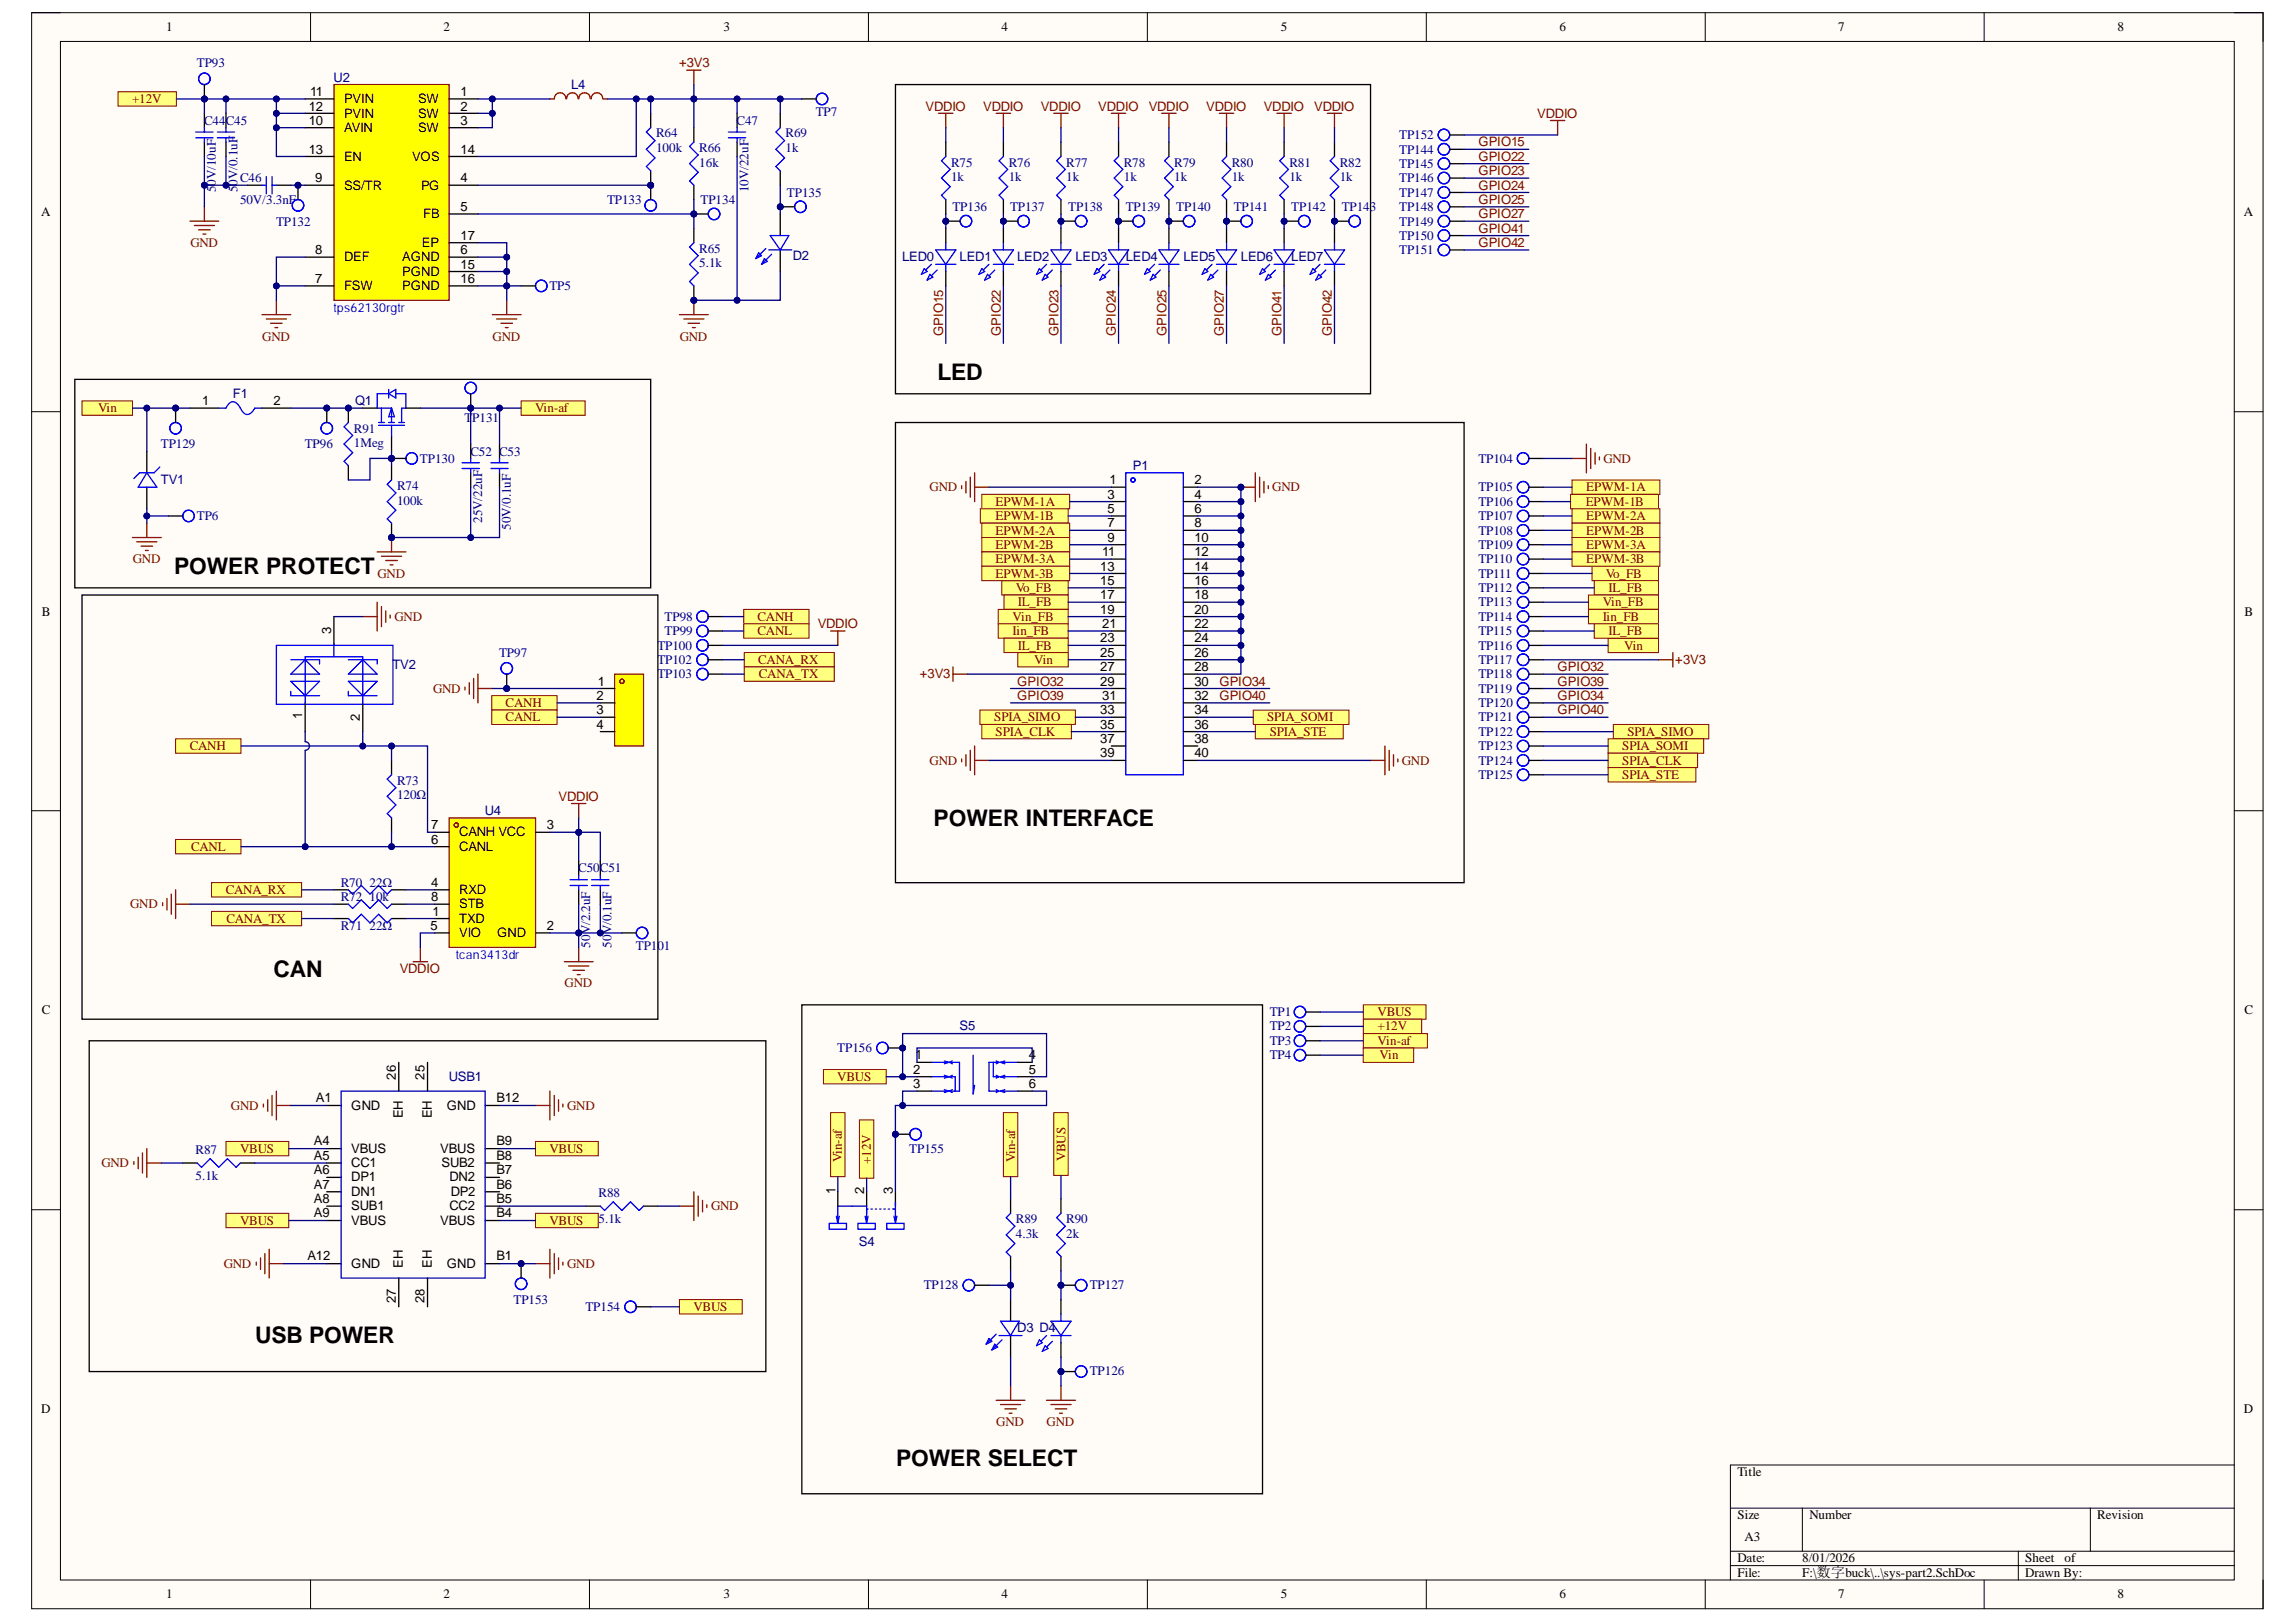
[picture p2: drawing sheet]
<svg xmlns="http://www.w3.org/2000/svg" width="297mm" height="210mm" viewBox="0 0 297 210" stroke-linecap="round" stroke-linejoin="round" font-family="sans-serif">
<defs><g id="words">
<g font-size="3">
<text x="121.3" y="49.1">LED</text>
<text x="22.5" y="74.3">POWER PROTECT</text>
<text x="120.8" y="106.9">POWER INTERFACE</text>
<text x="35.4" y="126.4">CAN</text>
<text x="33" y="173.9">USB POWER</text>
<text x="115.9" y="189.7">POWER SELECT</text>
</g>
<g font-size="1.7">
<text x="21.5" y="4.1">1</text>
<text x="57.4" y="4.1">2</text>
<text x="93.6" y="4.1">3</text>
<text x="129.6" y="4.1">4</text>
<text x="165.7" y="4.1">5</text>
<text x="201.8" y="4.1">6</text>
<text x="237.8" y="4.1">7</text>
<text x="273.9" y="4.1">8</text>
<text x="39.9" y="16.2">10</text>
<text x="39.9" y="14.3">12</text>
<text x="40.1" y="12.4">11</text>
<text x="44.5" y="17.1">AVIN</text>
<text x="44.5" y="13.4">PVIN</text>
<text x="44.5" y="15.2">PVIN</text>
<text x="54.1" y="13.4">SW</text>
<text x="54.1" y="15.2">SW</text>
<text x="54.1" y="17.1">SW</text>
<text x="59.6" y="12.4">1</text>
<text x="59.6" y="14.3">2</text>
<text x="59.6" y="16.2">3</text>
<text x="39.9" y="19.9">13</text>
<text x="40.8" y="23.6">9</text>
<text x="44.5" y="20.8">EN</text>
<text x="53.3" y="20.8">VOS</text>
<text x="59.6" y="23.6">4</text>
<text x="59.6" y="19.9">14</text>
<text x="5.3" y="28">A</text>
<text x="44.5" y="24.5">SS/TR</text>
<text x="54.5" y="24.5">PG</text>
<text x="54.8" y="28.3">FB</text>
<text x="59.6" y="27.3">5</text>
<text x="290.3" y="28">A</text>
<text x="40.8" y="32.9">8</text>
<text x="44.5" y="33.8">DEF</text>
<text x="52" y="33.8">AGND</text>
<text x="52" y="35.7">PGND</text>
<text x="54.6" y="32">EP</text>
<text x="59.6" y="32.9">6</text>
<text x="59.6" y="34.8">15</text>
<text x="59.6" y="31">17</text>
<text x="40.8" y="36.6">7</text>
<text x="44.5" y="37.6">FSW</text>
<text x="52" y="37.6">PGND</text>
<text x="59.6" y="36.6">16</text>
<text x="26.2" y="52.4">1</text>
<text x="35.4" y="52.4">2</text>
<text x="143.3" y="64.5">3</text>
<text x="143.5" y="62.7">1</text>
<text x="154.5" y="64.5">4</text>
<text x="154.5" y="62.7">2</text>
<text x="142.6" y="72">11</text>
<text x="143.3" y="66.4">5</text>
<text x="143.3" y="68.3">7</text>
<text x="143.3" y="70.1">9</text>
<text x="154.5" y="72">12</text>
<text x="154.5" y="70.1">10</text>
<text x="154.5" y="68.3">8</text>
<text x="154.5" y="66.4">6</text>
<text x="142.3" y="73.8">13</text>
<text x="142.3" y="75.7">15</text>
<text x="142.3" y="77.6">17</text>
<text x="154.5" y="77.6">18</text>
<text x="154.5" y="75.7">16</text>
<text x="154.5" y="73.8">14</text>
<text x="5.4" y="79.7">B</text>
<text x="42.8" y="82" transform="rotate(-90 42.8 82)">3</text>
<text x="142.3" y="79.4">19</text>
<text x="142.3" y="83.1">23</text>
<text x="142.6" y="81.3">21</text>
<text x="154.5" y="83.1">24</text>
<text x="154.5" y="81.3">22</text>
<text x="154.5" y="79.4">20</text>
<text x="290.4" y="79.7">B</text>
<text x="77.4" y="88.7">1</text>
<text x="142.3" y="85">25</text>
<text x="142.3" y="86.9">27</text>
<text x="142.3" y="88.7">29</text>
<text x="154.5" y="88.7">30</text>
<text x="154.5" y="86.9">28</text>
<text x="154.5" y="85">26</text>
<text x="39.1" y="93" transform="rotate(-90 39.1 93)">1</text>
<text x="46.5" y="93.3" transform="rotate(-90 46.5 93.3)">2</text>
<text x="77.2" y="90.6">2</text>
<text x="77.2" y="92.4">3</text>
<text x="77.2" y="94.3">4</text>
<text x="142.3" y="92.4">33</text>
<text x="142.3" y="94.3">35</text>
<text x="142.6" y="90.6">31</text>
<text x="154.5" y="94.3">36</text>
<text x="154.5" y="92.4">34</text>
<text x="154.5" y="90.6">32</text>
<text x="142.3" y="96.2">37</text>
<text x="142.3" y="98">39</text>
<text x="154.5" y="98">40</text>
<text x="154.5" y="96.2">38</text>
<text x="55.8" y="107.3">7</text>
<text x="70.8" y="107.3">3</text>
<text x="55.8" y="109.2">6</text>
<text x="59.4" y="108.2">CANH VCC</text>
<text x="59.4" y="110.1">CANL</text>
<text x="55.8" y="114.8">4</text>
<text x="55.8" y="116.6">8</text>
<text x="55.9" y="118.5">1</text>
<text x="59.4" y="115.7">RXD</text>
<text x="59.4" y="117.5">STB</text>
<text x="59.4" y="119.4">TXD</text>
<text x="55.7" y="120.3">5</text>
<text x="59.4" y="121.3">VIO</text>
<text x="64.3" y="121.3">GND</text>
<text x="70.8" y="120.3">2</text>
<text x="5.4" y="131.2">C</text>
<text x="290.4" y="131.2">C</text>
<text x="118.4" y="137.1">1</text>
<text x="133.1" y="137.1">4</text>
<text x="40.9" y="142.7">A1</text>
<text x="45.4" y="143.6">GND</text>
<text x="51.2" y="139.7" transform="rotate(-90 51.2 139.7)">26</text>
<text x="54.9" y="139.7" transform="rotate(-90 54.9 139.7)">25</text>
<text x="57.8" y="143.6">GND</text>
<text x="64.2" y="142.7">B12</text>
<text x="118.1" y="140.8">3</text>
<text x="118.1" y="138.9">2</text>
<text x="133.1" y="140.8">6</text>
<text x="133.1" y="138.9">5</text>
<text x="40.6" y="148.2">A4</text>
<text x="45.4" y="149.2">VBUS</text>
<text x="52.1" y="144.7" transform="rotate(-90 52.1 144.7)">EH</text>
<text x="55.9" y="144.7" transform="rotate(-90 55.9 144.7)">EH</text>
<text x="57" y="149.2">VBUS</text>
<text x="64.2" y="148.2">B9</text>
<text x="40.6" y="155.7">A8</text>
<text x="40.6" y="153.8">A7</text>
<text x="40.6" y="152">A6</text>
<text x="40.6" y="150.1">A5</text>
<text x="45.4" y="154.7">DN1</text>
<text x="45.4" y="152.9">DP1</text>
<text x="45.4" y="151">CC1</text>
<text x="57.1" y="151">SUB2</text>
<text x="58.1" y="152.9">DN2</text>
<text x="58.3" y="154.7">DP2</text>
<text x="64.2" y="150.1">B8</text>
<text x="64.2" y="152">B7</text>
<text x="64.2" y="153.8">B6</text>
<text x="64.2" y="155.7">B5</text>
<text x="108.1" y="154.6" transform="rotate(-90 108.1 154.6)">1</text>
<text x="111.8" y="154.6" transform="rotate(-90 111.8 154.6)">2</text>
<text x="115.5" y="154.6" transform="rotate(-90 115.5 154.6)">3</text>
<text x="40.6" y="157.5">A9</text>
<text x="45.4" y="158.5">VBUS</text>
<text x="45.4" y="156.6">SUB1</text>
<text x="57" y="158.5">VBUS</text>
<text x="58.1" y="156.6">CC2</text>
<text x="64.2" y="157.5">B4</text>
<text x="39.8" y="163.1">A12</text>
<text x="45.4" y="164">GND</text>
<text x="52.1" y="164" transform="rotate(-90 52.1 164)">EH</text>
<text x="55.9" y="164" transform="rotate(-90 55.9 164)">EH</text>
<text x="57.8" y="164">GND</text>
<text x="64.2" y="163.1">B1</text>
<text x="51.2" y="168.6" transform="rotate(-90 51.2 168.6)">27</text>
<text x="54.9" y="168.6" transform="rotate(-90 54.9 168.6)">28</text>
<text x="5.3" y="182.9">D</text>
<text x="290.3" y="182.9">D</text>
<text x="224.8" y="191">Title</text>
<text x="224.8" y="196.6">Size</text>
<text x="234.1" y="196.6">Number</text>
<text x="271.3" y="196.6">Revision</text>
<text x="224.8" y="202.2">Date:</text>
<text x="225.7" y="199.4">A3</text>
<text x="233.2" y="202.2">8/01/2026</text>
<text x="262" y="202.2">Sheet</text>
<text x="267.1" y="202.2">of</text>
<text x="21.5" y="206.8">1</text>
<text x="57.4" y="206.8">2</text>
<text x="93.6" y="206.8">3</text>
<text x="129.6" y="206.8">4</text>
<text x="165.7" y="206.8">5</text>
<text x="201.8" y="206.8">6</text>
<text x="224.8" y="204">File:</text>
<text x="233.2" y="204">F:\数字buck\..\sys-part2.SchDoc</text>
<text x="237.8" y="206.8">7</text>
<text x="262" y="204">Drawn By:</text>
<text x="273.9" y="206.8">8</text>
</g>
<g font-size="1.7" fill="#000080">
<text x="25.5" y="8.7">TP93</text>
<text x="43.2" y="10.6">U2</text>
<text x="73.9" y="11.5">L4</text>
<text x="26.4" y="16.2">C44C45</text>
<text x="84.9" y="17.8">R64</text>
<text x="95.3" y="16.2">C47</text>
<text x="101.6" y="17.8">R69</text>
<text x="105.5" y="15">TP7</text>
<text x="31.1" y="23.6">C46</text>
<text x="84.9" y="19.6">100k</text>
<text x="90.5" y="19.6">R66</text>
<text x="90.5" y="21.6">16k</text>
<text x="101.6" y="19.6">1k</text>
<text x="123.1" y="21.6">R75</text>
<text x="123.1" y="23.4">1k</text>
<text x="130.5" y="21.6">R76</text>
<text x="130.5" y="23.4">1k</text>
<text x="137.9" y="21.6">R77</text>
<text x="137.9" y="23.4">1k</text>
<text x="145.4" y="21.6">R78</text>
<text x="145.4" y="23.4">1k</text>
<text x="151.9" y="21.6">R79</text>
<text x="151.9" y="23.4">1k</text>
<text x="159.4" y="21.6">R80</text>
<text x="159.4" y="23.4">1k</text>
<text x="166.8" y="21.6">R81</text>
<text x="166.8" y="23.4">1k</text>
<text x="173.3" y="21.6">R82</text>
<text x="173.3" y="23.4">1k</text>
<text x="181" y="19.9">TP144</text>
<text x="181" y="21.7">TP145</text>
<text x="181" y="23.6">TP146</text>
<text x="181" y="18">TP152</text>
<text x="27.9" y="24.9" transform="rotate(-90 27.9 24.9)">50V/10uF</text>
<text x="30.7" y="24.9" transform="rotate(-90 30.7 24.9)">50V/0.1uF</text>
<text x="31.1" y="26.4">50V/3.3nF</text>
<text x="35.7" y="29.2">TP132</text>
<text x="78.5" y="26.4">TP133</text>
<text x="90.6" y="26.4">TP134</text>
<text x="96.8" y="24.9" transform="rotate(-90 96.8 24.9)">10V/22uF</text>
<text x="101.8" y="25.5">TP135</text>
<text x="123.2" y="27.3">TP136</text>
<text x="130.7" y="27.3">TP137</text>
<text x="138.2" y="27.3">TP138</text>
<text x="145.6" y="27.3">TP139</text>
<text x="152.2" y="27.3">TP140</text>
<text x="159.6" y="27.3">TP141</text>
<text x="167.1" y="27.3">TP142</text>
<text x="173.6" y="27.3">TP143</text>
<text x="181" y="25.5">TP147</text>
<text x="181" y="27.3">TP148</text>
<text x="181" y="29.2">TP149</text>
<text x="90.5" y="32.7">R65</text>
<text x="90.5" y="34.6">5.1k</text>
<text x="102.6" y="33.7">D2</text>
<text x="116.7" y="33.8">LED0</text>
<text x="124.2" y="33.8">LED1</text>
<text x="131.6" y="33.8">LED2</text>
<text x="139.1" y="33.8">LED3</text>
<text x="145.6" y="33.8">LED4</text>
<text x="153.1" y="33.8">LED5</text>
<text x="160.5" y="33.8">LED6</text>
<text x="167.1" y="33.8">LED7</text>
<text x="181" y="31">TP150</text>
<text x="181" y="32.9">TP151</text>
<text x="71.1" y="37.6">TP5</text>
<text x="30.1" y="51.5">F1</text>
<text x="46" y="52.4">Q1</text>
<text x="20.8" y="58">TP129</text>
<text x="39.4" y="58">TP96</text>
<text x="45.8" y="56">R91</text>
<text x="45.8" y="57.9">1Meg</text>
<text x="54.3" y="59.9">TP130</text>
<text x="60.1" y="54.6">T</text>
<text x="60.8" y="58.9">C52 C53</text>
<text x="61.1" y="54.6">P131</text>
<text x="191.3" y="59.9">TP104</text>
<text x="20.8" y="62.7">TV1</text>
<text x="51.4" y="63.4">R74</text>
<text x="51.4" y="65.3">100k</text>
<text x="146.6" y="60.8">P1</text>
<text x="191.3" y="63.6">TP105</text>
<text x="191.3" y="65.5">TP106</text>
<text x="25.5" y="67.3">TP6</text>
<text x="62.4" y="67.7" transform="rotate(-90 62.4 67.7)">25V/22uF</text>
<text x="66.1" y="68.6" transform="rotate(-90 66.1 68.6)">50V/0.1uF</text>
<text x="191.3" y="67.3">TP107</text>
<text x="191.3" y="69.2">TP108</text>
<text x="191.3" y="71">TP109</text>
<text x="191.3" y="72.9">TP110</text>
<text x="191.3" y="74.8">TP111</text>
<text x="191.3" y="76.6">TP112</text>
<text x="86" y="80.3">TP98</text>
<text x="86" y="82.2">TP99</text>
<text x="191.3" y="78.5">TP113</text>
<text x="191.3" y="80.3">TP114</text>
<text x="191.3" y="82.2">TP115</text>
<text x="50.8" y="86.5">TV2</text>
<text x="64.6" y="85">TP97</text>
<text x="85.1" y="84.1">TP100</text>
<text x="85.1" y="85.9">TP102</text>
<text x="85.1" y="87.8">TP103</text>
<text x="191.3" y="84.1">TP116</text>
<text x="191.3" y="85.9">TP117</text>
<text x="191.3" y="87.8">TP118</text>
<text x="191.3" y="89.6">TP119</text>
<text x="191.3" y="91.5">TP120</text>
<text x="191.3" y="93.4">TP121</text>
<text x="191.3" y="95.2">TP122</text>
<text x="51.4" y="101.6">R73</text>
<text x="191.3" y="97.1">TP123</text>
<text x="191.3" y="98.9">TP124</text>
<text x="191.3" y="100.8">TP125</text>
<text x="51.4" y="103.4">120Ω</text>
<text x="62.7" y="105.5">U4</text>
<text x="74.8" y="112.9">C50C51</text>
<text x="44.1" y="114.8">R70</text>
<text x="44.1" y="116.6">R72</text>
<text x="47.8" y="114.8">22Ω</text>
<text x="47.8" y="116.6">10k</text>
<text x="44.1" y="120.3">R71</text>
<text x="47.8" y="120.3">22Ω</text>
<text x="76.3" y="122.6" transform="rotate(-90 76.3 122.6)">50V/2.2uF</text>
<text x="79.1" y="122.6" transform="rotate(-90 79.1 122.6)">50V/0.1uF</text>
<text x="82.3" y="123">TP101</text>
<text x="164.3" y="131.5">TP1</text>
<text x="108.3" y="136.1">TP156</text>
<text x="124.2" y="133.4">S5</text>
<text x="164.3" y="133.4">TP2</text>
<text x="164.3" y="135.2">TP3</text>
<text x="164.3" y="137.1">TP4</text>
<text x="58.1" y="139.9">USB1</text>
<text x="25.3" y="149.3">R87</text>
<text x="117.6" y="149.2">TP155</text>
<text x="25.3" y="152.7">5.1k</text>
<text x="77.4" y="154.9">R88</text>
<text x="77.4" y="158.3">5.1k</text>
<text x="111.1" y="161.3">S4</text>
<text x="131.4" y="158.3">R89</text>
<text x="131.4" y="160.2">4.3k</text>
<text x="137.9" y="158.3">R90</text>
<text x="137.9" y="160.2">2k</text>
<text x="119.5" y="166.8">TP128</text>
<text x="141" y="166.8">TP127</text>
<text x="66.4" y="168.7">TP153</text>
<text x="75.7" y="169.6">TP154</text>
<text x="131.6" y="172.4">D3 D4</text>
<text x="141" y="178">TP126</text>
</g>
<g font-size="1.7" fill="#800000">
<text x="87.8" y="8.7">+3V3</text>
<text x="17.1" y="13.4">+12V</text>
<text x="119.8" y="14.3">VDDIO</text>
<text x="127.2" y="14.3">VDDIO</text>
<text x="134.6" y="14.3">VDDIO</text>
<text x="142.1" y="14.3">VDDIO</text>
<text x="148.6" y="14.3">VDDIO</text>
<text x="156.1" y="14.3">VDDIO</text>
<text x="163.5" y="14.3">VDDIO</text>
<text x="170" y="14.3">VDDIO</text>
<text x="198.9" y="15.2">VDDIO</text>
<text x="191.3" y="19">GPIO15</text>
<text x="191.3" y="20.8">GPIO22</text>
<text x="191.3" y="22.7">GPIO23</text>
<text x="191.3" y="24.5">GPIO24</text>
<text x="191.3" y="26.4">GPIO25</text>
<text x="191.3" y="28.3">GPIO27</text>
<text x="24.6" y="32">GND</text>
<text x="191.3" y="30.1">GPIO41</text>
<text x="191.3" y="32">GPIO42</text>
<text x="33.9" y="44.1">GND</text>
<text x="63.7" y="44.1">GND</text>
<text x="87.9" y="44.1">GND</text>
<text x="122" y="43.5" transform="rotate(-90 122 43.5)">GPIO15</text>
<text x="129.5" y="43.5" transform="rotate(-90 129.5 43.5)">GPIO22</text>
<text x="136.9" y="43.5" transform="rotate(-90 136.9 43.5)">GPIO23</text>
<text x="144.4" y="43.5" transform="rotate(-90 144.4 43.5)">GPIO24</text>
<text x="150.9" y="43.5" transform="rotate(-90 150.9 43.5)">GPIO25</text>
<text x="158.3" y="43.5" transform="rotate(-90 158.3 43.5)">GPIO27</text>
<text x="165.8" y="43.5" transform="rotate(-90 165.8 43.5)">GPIO41</text>
<text x="172.3" y="43.5" transform="rotate(-90 172.3 43.5)">GPIO42</text>
<text x="12.7" y="53.4">Vin</text>
<text x="69.2" y="53.4">Vin-af</text>
<text x="207.4" y="59.9">GND</text>
<text x="120.3" y="63.6">GND</text>
<text x="128.8" y="65.5">EPWM-1A</text>
<text x="164.6" y="63.6">GND</text>
<text x="205.1" y="65.5">EPWM-1B</text>
<text x="205.2" y="63.6">EPWM-1A</text>
<text x="128.8" y="67.3">EPWM-1B</text>
<text x="128.8" y="69.2">EPWM-2A</text>
<text x="128.8" y="71">EPWM-2B</text>
<text x="205.2" y="67.3">EPWM-2A</text>
<text x="205.2" y="69.2">EPWM-2B</text>
<text x="205.2" y="71">EPWM-3A</text>
<text x="17.2" y="72.9">GND</text>
<text x="48.8" y="74.8">GND</text>
<text x="128.8" y="72.9">EPWM-3A</text>
<text x="128.8" y="74.8">EPWM-3B</text>
<text x="131.4" y="76.6">Vo_FB</text>
<text x="205.2" y="72.9">EPWM-3B</text>
<text x="207.8" y="74.8">Vo_FB</text>
<text x="208.1" y="76.6">IL_FB</text>
<text x="51" y="80.3">GND</text>
<text x="98" y="80.3">CANH</text>
<text x="98" y="82.2">CANL</text>
<text x="105.8" y="81.3">VDDIO</text>
<text x="131" y="80.3">Vin_FB</text>
<text x="131" y="82.2">Iin_FB</text>
<text x="131.7" y="78.5">IL_FB</text>
<text x="207.3" y="78.5">Vin_FB</text>
<text x="207.3" y="80.3">Iin_FB</text>
<text x="208.1" y="82.2">IL_FB</text>
<text x="56" y="89.6">GND</text>
<text x="98.1" y="85.9">CANA_RX</text>
<text x="98.2" y="87.8">CANA_TX</text>
<text x="119" y="87.8">+3V3</text>
<text x="131.6" y="88.7">GPIO32</text>
<text x="131.7" y="84.1">IL_FB</text>
<text x="133.8" y="85.9">Vin</text>
<text x="157.7" y="88.7">GPIO34</text>
<text x="201.5" y="86.9">GPIO32</text>
<text x="201.5" y="88.7">GPIO39</text>
<text x="210.1" y="84.1">Vin</text>
<text x="216.7" y="85.9">+3V3</text>
<text x="65.4" y="91.5">CANH</text>
<text x="65.4" y="93.4">CANL</text>
<text x="128.6" y="93.4">SPIA_SIMO</text>
<text x="128.8" y="95.2">SPIA_CLK</text>
<text x="131.6" y="90.6">GPIO39</text>
<text x="157.7" y="90.6">GPIO40</text>
<text x="163.9" y="93.4">SPIA_SOMI</text>
<text x="164.3" y="95.2">SPIA_STE</text>
<text x="201.5" y="92.4">GPIO40</text>
<text x="201.5" y="90.6">GPIO34</text>
<text x="210.6" y="95.2">SPIA_SIMO</text>
<text x="24.5" y="97.1">CANH</text>
<text x="120.3" y="98.9">GND</text>
<text x="181.4" y="98.9">GND</text>
<text x="209.9" y="97.1">SPIA_SOMI</text>
<text x="209.9" y="98.9">SPIA_CLK</text>
<text x="209.9" y="100.8">SPIA_STE</text>
<text x="72.3" y="103.6">VDDIO</text>
<text x="24.7" y="110.1">CANL</text>
<text x="16.8" y="117.5">GND</text>
<text x="29.2" y="115.7">CANA_RX</text>
<text x="29.3" y="119.4">CANA_TX</text>
<text x="51.7" y="125.9">VDDIO</text>
<text x="73" y="127.8">GND</text>
<text x="178.2" y="131.5">VBUS</text>
<text x="178.2" y="133.4">+12V</text>
<text x="178.2" y="135.2">Vin-af</text>
<text x="178.5" y="137.1">Vin</text>
<text x="29.9" y="143.6">GND</text>
<text x="73.4" y="143.6">GND</text>
<text x="108.3" y="139.9">VBUS</text>
<text x="31.1" y="149.2">VBUS</text>
<text x="71.1" y="149.2">VBUS</text>
<text x="13.1" y="151">GND</text>
<text x="108.9" y="150.4" transform="rotate(-90 108.9 150.4)">Vin-af</text>
<text x="112.6" y="150.6" transform="rotate(-90 112.6 150.6)">+12V</text>
<text x="131.3" y="150.4" transform="rotate(-90 131.3 150.4)">Vin-af</text>
<text x="137.9" y="150.3" transform="rotate(-90 137.9 150.3)">VBUS</text>
<text x="31.1" y="158.5">VBUS</text>
<text x="71.1" y="158.5">VBUS</text>
<text x="92" y="156.6">GND</text>
<text x="28.9" y="164">GND</text>
<text x="73.4" y="164">GND</text>
<text x="89.7" y="169.6">VBUS</text>
<text x="128.9" y="184.5">GND</text>
<text x="135.4" y="184.5">GND</text>
</g>
<g font-size="1.6" fill="#00f">
<text x="43.2" y="40.3">tps62130rgtr</text>
<text x="59" y="124.1">tcan3413dr</text>
</g>
</g></defs>
<path d="M4.1 1.6h288.7v206.6h-288.7z" fill-rule="evenodd" fill="#fffcf8"/>
<path d="M4.1 1.6h288.7v206.6h-288.7z" fill="none" stroke="#000" stroke-width=".13"/>
<path d="M7.8 5.4h281.3v199.1h-281.3z" fill-rule="evenodd" fill="#fffcf8"/>
<g fill="none" stroke="#000" stroke-width=".13">
<path d="M4.1 1.6h3.7M7.8 5.4h281.3v199.1h-281.3zM40.2 1.6v3.8M76.3 1.6v3.8M112.4 1.6v3.8M148.4 1.6v3.8M184.5 1.6v3.8M220.6 1.6v3.8M256.7 1.6v3.8M289.1 1.6h3.7v3.8M4.1 53.3h3.7M289.1 53.3h3.7"/>
<path d="M4.1 104.9h3.7M289.1 104.9h3.7M4.1 156.6h3.7M289.1 156.6h3.7M223.9 195.2h65.2M233.2 195.2v5.5M270.4 195.2v5.5M289.1 189.6h-65.2v14.9M40.2 204.5v3.7M76.3 204.5v3.7M112.4 204.5v3.7M148.4 204.5v3.7"/>
<path d="M184.5 204.5v3.7M220.6 204.5v3.7M223.9 200.7h65.2M223.9 202.6h65.2M256.7 204.5v3.7M261.1 200.7v3.8M292.8 204.5v3.7"/>
</g>
<path d="M43.2 10.9h14.9v28h-14.9z" fill-rule="evenodd" fill="#ff0"/>
<path d="M43.2 10.9h14.9v28h-14.9z" fill="none" stroke="#a00000" stroke-width=".17"/>
<g fill="none" stroke="#000" stroke-width=".17">
<path d="M26.4 14.7v1.8M26.4 18.4v1.9M29.2 14.7v1.8M29.2 18.4v1.9M39.5 12.8h3.7M39.5 14.7h3.7M39.5 16.5h3.7M58.1 12.8h3.7M58.1 14.7h3.7M58.1 16.5h3.7M39.5 24h3.7M39.5 33.3h3.7"/>
<path d="M39.5 37h3.7M39.5 20.3h3.7M58.1 24h3.7M58.1 27.7h3.7M58.1 33.3h3.7M58.1 37h3.7M58.1 20.3h3.7M58.1 35.1h3.7M58.1 31.4h3.7"/>
</g>
<path d="M25.3 17.8h2.3M25.3 17.1h2.3M26.4 16.5v.6M26.4 17.8v.6M28.1 17.8h2.3M28.1 17.1h2.3M29.2 16.5v.6M29.2 17.8v.6" fill="none" stroke="#00f" stroke-width=".17"/>
<path d="M24.6 28.6h3.7M25.1 29.2h2.6M25.7 29.7h1.5M26.3 30.3h.3M26.4 26.8v1.8" fill="none" stroke="#800000" stroke-width=".17"/>
<path d="M10.6 51.9h6.5v1.8h-6.5z" fill-rule="evenodd" fill="#ffff80"/>
<path d="M10.6 51.9h6.5v1.8h-6.5z" fill="none" stroke="#800000" stroke-width=".13"/>
<path d="M32 24h1.9M35.8 24h1.8" fill="none" stroke="#000" stroke-width=".17"/>
<path d="M33.9 24h.5M34.4 22.9v2.2M35.2 24h.6M35.2 22.9v2.2" fill="none" stroke="#00f" stroke-width=".17"/>
<path d="M35.8 38.9v1.8M33.9 40.7h3.7M34.4 41.3h2.7M35 41.8h1.5M35.6 42.4h.3" fill="none" stroke="#800000" stroke-width=".17"/>
<circle cx="84.2" cy="24" r=".37" fill="#000080"/>
<circle cx="84.2" cy="24" r=".37" fill="none" stroke="#000080" stroke-width=".13"/>
<path d="M84.2 22.1v1.9" fill="none" stroke="#000" stroke-width=".17"/>
<circle cx="84.2" cy="24" r=".37" fill="#000080"/>
<circle cx="84.2" cy="24" r=".37" fill="none" stroke="#000080" stroke-width=".13"/>
<path d="M84.2 14.7v1.8" fill="none" stroke="#000" stroke-width=".17"/>
<path d="M84.2 16.5l-.6 .6 1.1 1.1-1.1 1.1 1.1 1.1-1.1 1.2 .6 .5" fill="none" stroke="#00f" stroke-width=".17"/>
<circle cx="89.8" cy="38.9" r=".37" fill="#000080"/>
<circle cx="89.8" cy="38.9" r=".37" fill="none" stroke="#000080" stroke-width=".13"/>
<path d="M89.8 37v1.9" fill="none" stroke="#000" stroke-width=".17"/>
<circle cx="89.8" cy="38.9" r=".37" fill="#000080"/>
<circle cx="89.8" cy="38.9" r=".37" fill="none" stroke="#000080" stroke-width=".13"/>
<path d="M89.8 29.6v1.8" fill="none" stroke="#000" stroke-width=".17"/>
<path d="M89.8 31.4l-.6 .6 1.1 1.1-1.1 1.1 1.1 1.1-1.1 1.1 .6 .6" fill="none" stroke="#00f" stroke-width=".17"/>
<path d="M65.6 38.9v1.8M89.8 38.9v1.8M63.7 40.7h3.7M64.2 41.3h2.7M64.8 41.8h1.5M65.4 42.4h.3M87.9 40.7h3.7M88.5 41.3h2.6M89 41.8h1.5M89.6 42.4h.4" fill="none" stroke="#800000" stroke-width=".17"/>
<circle cx="89.8" cy="38.9" r=".37" fill="#000080"/>
<circle cx="89.8" cy="38.9" r=".37" fill="none" stroke="#000080" stroke-width=".13"/>
<path d="M89.8 16.5v1.9M95.4 14.7v1.8M95.4 18.4v1.9M89.8 24v1.8M19 58.4v2.8M19 63v2.8" fill="none" stroke="#000" stroke-width=".17"/>
<path d="M89.8 18.4l-.6 .5 1.1 1.2-1.1 1.1 1.1 1.1-1.1 1.1 .6 .6M94.2 17.8h2.3M94.2 17.1h2.3M95.4 16.5v.6M95.4 17.8v.6M19 61.2l1.3 1.8h-2.4zM20.7 60.4l-.8 .8h-1.8l-.8 .7" fill="none" stroke="#00f" stroke-width=".17"/>
<path d="M88.8 9.1h1.9M89.8 9.1v1.8M17.1 69.6h3.8M17.7 70.1h2.6M18.2 70.7h1.5M18.8 71.2h.4M19 67.7v1.9" fill="none" stroke="#800000" stroke-width=".17"/>
<path d="M71.1 12.8h.6M78 12.8h.6" fill="none" stroke="#800" stroke-width=".17"/>
<path d="M71.7 12.8a.75 .75 0 0 1 .8-.8 .75 .75 0 0 1 .7 .8M73.3 12.8a.74 .74 0 0 1 .7-.8 .74 .74 0 0 1 .8 .8M74.9 12.8a.74 .74 0 0 1 .7-.8 .74 .74 0 0 1 .8 .8M76.5 12.8a.74 .74 0 0 1 .7-.8 .74 .74 0 0 1 .8 .8" fill="none" stroke="#a00000" stroke-width=".17"/>
<path d="M15.3 11.9h7.5v1.8h-7.5z" fill-rule="evenodd" fill="#ffff80"/>
<path d="M15.3 11.9h7.5v1.8h-7.5z" fill="none" stroke="#800000" stroke-width=".13"/>
<path d="M100.9 16.5l-.5 .6 1.1 1.1-1.1 1.1 1.1 1.1-1.1 1.2 .5 .5M98.1 32.7l.4 .4-.7 .4zM98.9 33.5l.4 .3-.8 .4zM99.1 32.2l-1.3 1.3M99.5 32.3h2.9M99.6 30.5h2.5l-1.2 1.8zM99.8 32.9l-1.3 1.3M28.3 52.8h.9l.1-.1a.8 .8 0 0 1 1.2-.6l.5 .5a1.74 1.74 0 0 0 1 1 1.51 1.51 0 0 0 1-.8h.9" fill="none" stroke="#00f" stroke-width=".17"/>
<path d="M100.9 14.7v1.8M100.9 22.1v1.9M100.9 27.7v2.8M100.9 32.3v2.8M24.6 52.8h3.7M33.9 52.8h3.7" fill="none" stroke="#000" stroke-width=".17"/>
<path d="M58.1 105.8h11.2v16.8h-11.2z" fill-rule="evenodd" fill="#ff0"/>
<g fill="none" stroke="#a00000" stroke-width=".17">
<path d="M58.1 105.8h11.2v16.8h-11.2z"/>
<circle cx="59" cy="106.8" r=".28"/>
</g>
<g fill="none" stroke="#000" stroke-width=".17">
<path d="M43.2 115.2h1.9M43.2 118.9h1.9M50.7 115.2h1.8M50.7 118.9h1.8M56.2 107.7h1.9M56.2 109.6h1.9M56.2 115.2h1.9M56.2 117h1.9M56.2 118.9h1.9M69.3 107.7h1.8M74.9 111.4v1.9M74.9 115.2v1.8"/>
<path d="M77.7 111.4v1.9M77.7 115.2v1.8M56.2 120.7h1.9M69.3 120.7h1.8"/>
</g>
<path d="M73.9 104h1.9M74.9 104v1.8M73 124.5h3.7M73.6 125h2.6M74.1 125.6h1.5M74.7 126.1h.4M74.9 122.6v1.9" fill="none" stroke="#800000" stroke-width=".17"/>
<path d="M45.1 115.2l.5 .5 1.1-1.1 1.2 1.1 1.1-1.1 1.1 1.1 .6-.5M45.1 118.9l.5 .5 1.1-1.1 1.2 1.1 1.1-1.1 1.1 1.1 .6-.5M73.7 114.6h2.3M73.7 113.8h2.3M74.9 113.3v.5M74.9 114.6v.6M76.5 114.6h2.3M76.5 113.8h2.3M77.7 113.3v.5M77.7 114.6v.6" fill="none" stroke="#00f" stroke-width=".17"/>
<path d="M27.4 114.2h11.6v1.9h-11.6z" fill-rule="evenodd" fill="#ffff80"/>
<path d="M27.4 114.2h11.6v1.9h-11.6z" fill="none" stroke="#800000" stroke-width=".13"/>
<path d="M27.4 117.9h11.6v1.9h-11.6z" fill-rule="evenodd" fill="#ffff80"/>
<path d="M27.4 117.9h11.6v1.9h-11.6z" fill="none" stroke="#800000" stroke-width=".13"/>
<path d="M43.2 117h1.9M50.7 117h1.8" fill="none" stroke="#000" stroke-width=".17"/>
<path d="M45.1 117l.5 .6 1.1-1.1 1.2 1.1 1.1-1.1 1.1 1.1 .6-.6" fill="none" stroke="#00f" stroke-width=".17"/>
<path d="M21 116.8v.4M21.6 116.3v1.5M22.2 115.7v2.6M22.7 115.2v3.7M22.7 117h1.9M53.4 124.5h1.9M54.4 122.6v1.9" fill="none" stroke="#800000" stroke-width=".17"/>
<path d="M22.7 95.6h8.5v1.9h-8.5z" fill-rule="evenodd" fill="#ffff80"/>
<path d="M22.7 95.6h8.5v1.9h-8.5z" fill="none" stroke="#800000" stroke-width=".13"/>
<path d="M22.7 108.6h8.5v1.9h-8.5z" fill-rule="evenodd" fill="#ffff80"/>
<path d="M22.7 108.6h8.5v1.9h-8.5z" fill="none" stroke="#800000" stroke-width=".13"/>
<path d="M43.2 79.8v3.7M39.5 91v3.7M46.9 91v3.7M50.7 98.4v1.9M50.7 105.8v1.9" fill="none" stroke="#000" stroke-width=".17"/>
<path d="M35.8 83.5h15v7.6h-15zM37.6 88.2h3.7l-1.8 1.8zM37.6 89.5v.5h3.7M37.6 85.4h3.7v.5M37.6 87.2l1.9-1.8 1.8 1.8zM39.5 91v-6h7.4v6M43.2 83.3v1.7M45.1 88.2h3.7l-1.9 1.8zM45.1 89.5v.5h3.7M45.1 85.4h3.7v.5M45.1 87.2l1.8-1.8 1.9 1.8zM50.7 100.3l-.6 .5 1.1 1.1-1.1 1.2 1.1 1.1-1.1 1.1 .6 .5" fill="none" stroke="#00f" stroke-width=".17"/>
<path d="M46.9 79.8h1.9M48.8 77.9v3.8M49.3 78.5v2.6M49.9 79.1v1.4M50.5 79.6v.4" fill="none" stroke="#800000" stroke-width=".17"/>
<path d="M79.5 87.2h3.7v9.3h-3.7z" fill-rule="evenodd" fill="#ff0"/>
<g fill="none" stroke="#a00000" stroke-width=".17">
<path d="M79.5 87.2h3.7v9.3h-3.7z"/>
<circle cx="80.5" cy="88.2" r=".28"/>
</g>
<path d="M77.7 89.1h1.8M77.7 91h1.8M77.7 92.8h1.8M77.7 94.7h1.8" fill="none" stroke="#000" stroke-width=".17"/>
<path d="M60.2 88.9v.4M60.7 88.4v1.4M61.3 87.8v2.6M61.8 87.2v3.8M61.8 89.1h1.9" fill="none" stroke="#800000" stroke-width=".17"/>
<path d="M63.6 90h8.5v1.9h-8.5z" fill-rule="evenodd" fill="#ffff80"/>
<path d="M63.6 90h8.5v1.9h-8.5z" fill="none" stroke="#800000" stroke-width=".13"/>
<path d="M63.6 91.9h8.5v1.8h-8.5z" fill-rule="evenodd" fill="#ffff80"/>
<path d="M63.6 91.9h8.5v1.8h-8.5z" fill="none" stroke="#800000" stroke-width=".13"/>
<path d="M46.9 52.8h1.9M50.7 56.5v1.9M52.5 52.8h1.9M10.6 77h74.5v54.9h-74.5z" fill="none" stroke="#000" stroke-width=".17"/>
<path d="M49 55h3.3M49 54.7h.7M49.3 52.8v1.9M50.3 51l.9-.6v1.1zM50.3 51h-1.5v1.8h1.9M50.3 54.7h.7M50.3 50.4v1.1M50.7 52.8l.3 1.1h-.7zM50.7 52.8v1.9M50.7 55v1.5M51.2 51h1.3v1.8h-.5v1.9M51.6 54.7h.7" fill="none" stroke="#00f" stroke-width=".17"/>
<circle cx="50.7" cy="69.6" r=".37" fill="#000080"/>
<circle cx="50.7" cy="69.6" r=".37" fill="none" stroke="#000080" stroke-width=".13"/>
<path d="M50.7 67.7v1.9" fill="none" stroke="#000" stroke-width=".17"/>
<circle cx="50.7" cy="69.6" r=".37" fill="#000080"/>
<circle cx="50.7" cy="69.6" r=".37" fill="none" stroke="#000080" stroke-width=".13"/>
<path d="M50.7 60.3v1.8" fill="none" stroke="#000" stroke-width=".17"/>
<path d="M50.7 62.1l-.6 .6 1.1 1.1-1.1 1.1 1.1 1.1-1.1 1.1 .6 .6" fill="none" stroke="#00f" stroke-width=".17"/>
<path d="M48.8 71.4h3.7M49.3 72h2.7M49.9 72.5h1.5M50.5 73.1h.3M50.7 69.6v1.8" fill="none" stroke="#800000" stroke-width=".17"/>
<circle cx="50.7" cy="69.6" r=".37" fill="#000080"/>
<circle cx="50.7" cy="69.6" r=".37" fill="none" stroke="#000080" stroke-width=".13"/>
<path d="M67.4 51.9h8.3v1.8h-8.3z" fill-rule="evenodd" fill="#ffff80"/>
<path d="M67.4 51.9h8.3v1.8h-8.3z" fill="none" stroke="#800000" stroke-width=".13"/>
<g fill="none" stroke="#000" stroke-width=".17">
<path d="M115.8 10.9h61.5v40.1h-61.5zM122.4 18.4v1.9M129.8 18.4v1.9M137.3 18.4v1.9M144.7 18.4v1.9M151.2 18.4v1.9M158.7 18.4v1.9M166.1 18.4v1.9M172.6 18.4v1.9M122.4 25.8v1.9M122.4 29.6v1.8M122.4 35.1v1.9"/>
<path d="M129.8 25.8v1.9M129.8 29.6v1.8M129.8 35.1v1.9M137.3 25.8v1.9M137.3 29.6v1.8M137.3 35.1v1.9M144.7 25.8v1.9M144.7 29.6v1.8M144.7 35.1v1.9M151.2 25.8v1.9M151.2 29.6v1.8M151.2 35.1v1.9"/>
<path d="M158.7 25.8v1.9M158.7 29.6v1.8M158.7 35.1v1.9M166.1 25.8v1.9M166.1 29.6v1.8M166.1 35.1v1.9M172.6 25.8v1.9M172.6 29.6v1.8M172.6 35.1v1.9M9.7 49.1h74.5v27h-74.5z"/>
</g>
<g fill="none" stroke="#00f" stroke-width=".17">
<path d="M119.6 34.8l.3 .3-.7 .4zM120.3 35.5l.4 .4-.8 .4zM120.5 34.2l-.7 .7M121.1 34.2h2.6M121.1 32.3h2.6l-1.3 1.9zM121.2 34.9l-.7 .8M122.4 31.4v.9M122.4 34.2v.9M122.4 20.3l-.6 .5 1.1 1.1-1.1 1.1 1.1 1.2-1.1 1.1 .6 .5M127 34.8l.4 .3-.8 .4zM127.8 35.5l.3 .4-.7 .4zM127.9 34.2l-.7 .7"/>
<path d="M128.5 34.2h2.6M128.5 32.3h2.6l-1.3 1.9zM128.7 34.9l-.8 .8M129.8 31.4v.9M129.8 34.2v.9M129.8 20.3l-.5 .5 1.1 1.1-1.1 1.1 1.1 1.2-1.1 1.1 .5 .5M134.5 34.8l.3 .3-.7 .4zM135.2 35.5l.4 .4-.8 .4zM135.4 34.2l-.7 .7M136 34.2h2.6M136 32.3h2.6l-1.3 1.9zM136.1 34.9l-.7 .8"/>
<path d="M137.3 31.4v.9M137.3 34.2v.9M137.3 20.3l-.6 .5 1.1 1.1-1.1 1.1 1.1 1.2-1.1 1.1 .6 .5M141.9 34.8l.4 .3-.8 .4zM142.7 35.5l.3 .4-.7 .4zM142.8 34.2l-.7 .7M143.4 34.2h2.6M143.4 32.3h2.6l-1.3 1.9zM143.6 34.9l-.8 .8M144.7 31.4v.9M144.7 34.2v.9M144.7 20.3l-.5 .5 1.1 1.1-1.1 1.1 1.1 1.2-1.1 1.1 .5 .5"/>
<path d="M148.4 34.8l.4 .3-.7 .4zM149.2 35.5l.4 .4-.8 .4zM149.4 34.2l-.8 .7M149.9 34.2h2.6M149.9 32.3h2.6l-1.3 1.9zM150.1 34.9l-.7 .8M151.2 31.4v.9M151.2 34.2v.9M151.2 20.3l-.5 .5 1.1 1.1-1.1 1.1 1.1 1.2-1.1 1.1 .5 .5M155.9 34.8l.4 .3-.8 .4zM156.6 35.5l.4 .4-.7 .4zM156.8 34.2l-.7 .7"/>
<path d="M157.4 34.2h2.6M157.4 32.3h2.6l-1.3 1.9zM157.6 34.9l-.8 .8M158.7 31.4v.9M158.7 34.2v.9M158.7 20.3l-.6 .5 1.1 1.1-1.1 1.1 1.1 1.2-1.1 1.1 .6 .5M163.3 34.8l.4 .3-.7 .4zM164.1 35.5l.4 .4-.8 .4zM164.3 34.2l-.8 .7M164.8 34.2h2.6M164.8 32.3h2.6l-1.3 1.9zM165 34.9l-.7 .8"/>
<path d="M166.1 31.4v.9M166.1 34.2v.9M166.1 20.3l-.5 .5 1.1 1.1-1.1 1.1 1.1 1.2-1.1 1.1 .5 .5M169.9 34.8l.3 .3-.7 .4zM170.6 35.5l.4 .4-.8 .4zM170.8 34.2l-.8 .7M171.3 34.2h2.7M171.3 32.3h2.7l-1.4 1.9zM171.5 34.9l-.7 .8M172.6 31.4v.9M172.6 34.2v.9M172.6 20.3l-.5 .5 1.1 1.1-1.1 1.1 1.1 1.2-1.1 1.1 .5 .5"/>
</g>
<g fill="none" stroke="#800000" stroke-width=".17">
<path d="M121.4 14.7h1.9M122.4 14.7v1.8M128.9 14.7h1.8M129.8 14.7v1.8M136.3 14.7h1.9M137.3 14.7v1.8M143.8 14.7h1.8M144.7 14.7v1.8M150.3 14.7h1.9M151.2 14.7v1.8M157.7 14.7h1.9M158.7 14.7v1.8"/>
<path d="M165.2 14.7h1.9M166.1 14.7v1.8M171.7 14.7h1.9M172.6 14.7v1.8M160.5 63h1.9M162.4 61.2v3.7M163 61.7v2.7M163.5 62.3v1.5M164.1 62.9v.3"/>
</g>
<circle cx="160.5" cy="63" r=".37" fill="#000080"/>
<circle cx="160.5" cy="63" r=".37" fill="none" stroke="#000080" stroke-width=".13"/>
<path d="M131.7 84.4h6.5v1.9h-6.5z" fill-rule="evenodd" fill="#ffff80"/>
<path d="M131.7 84.4h6.5v1.9h-6.5z" fill="none" stroke="#800000" stroke-width=".13"/>
<path d="M123.3 86.3v1.9M123.3 87.2h1.9" fill="none" stroke="#800000" stroke-width=".17"/>
<path d="M127 64h11.4v1.8h-11.4z" fill-rule="evenodd" fill="#ffff80"/>
<path d="M127 64h11.4v1.8h-11.4z" fill="none" stroke="#800000" stroke-width=".13"/>
<path d="M126.8 65.8h11.4v1.9h-11.4z" fill-rule="evenodd" fill="#ffff80"/>
<path d="M126.8 65.8h11.4v1.9h-11.4z" fill="none" stroke="#800000" stroke-width=".13"/>
<path d="M129.6 75.1h8.6v1.9h-8.6z" fill-rule="evenodd" fill="#ffff80"/>
<path d="M129.6 75.1h8.6v1.9h-8.6z" fill="none" stroke="#800000" stroke-width=".13"/>
<path d="M129.9 77h8.3v1.9h-8.3z" fill-rule="evenodd" fill="#ffff80"/>
<path d="M129.9 77h8.3v1.9h-8.3z" fill="none" stroke="#800000" stroke-width=".13"/>
<path d="M129.1 78.9h9.1v1.8h-9.1z" fill-rule="evenodd" fill="#ffff80"/>
<path d="M129.1 78.9h9.1v1.8h-9.1z" fill="none" stroke="#800000" stroke-width=".13"/>
<path d="M129.1 80.7h9.1v1.9h-9.1z" fill-rule="evenodd" fill="#ffff80"/>
<path d="M129.1 80.7h9.1v1.9h-9.1z" fill="none" stroke="#800000" stroke-width=".13"/>
<path d="M129.9 82.6h8.3v1.8h-8.3z" fill-rule="evenodd" fill="#ffff80"/>
<path d="M129.9 82.6h8.3v1.8h-8.3z" fill="none" stroke="#800000" stroke-width=".13"/>
<path d="M126.8 91.9h12.3v1.8h-12.3z" fill-rule="evenodd" fill="#ffff80"/>
<path d="M126.8 91.9h12.3v1.8h-12.3z" fill="none" stroke="#800000" stroke-width=".13"/>
<path d="M124.4 62.9v.3M125 62.3v1.5M125.5 61.7v2.7M126.1 61.2v3.7M126.1 63h1.8" fill="none" stroke="#800000" stroke-width=".17"/>
<path d="M162.1 91.9h12.4v1.9h-12.4z" fill-rule="evenodd" fill="#ffff80"/>
<path d="M162.1 91.9h12.4v1.9h-12.4z" fill="none" stroke="#800000" stroke-width=".13"/>
<path d="M127 93.7h11.6v1.9h-11.6z" fill-rule="evenodd" fill="#ffff80"/>
<path d="M127 93.7h11.6v1.9h-11.6z" fill="none" stroke="#800000" stroke-width=".13"/>
<path d="M162.4 93.8h11.4v1.8h-11.4z" fill-rule="evenodd" fill="#ffff80"/>
<path d="M162.4 93.8h11.4v1.8h-11.4z" fill="none" stroke="#800000" stroke-width=".13"/>
<path d="M124.4 98.2v.4M125 97.7v1.4M125.5 97.1v2.6M126.1 96.5v3.8M126.1 98.4h1.8M177.3 98.4h1.9M179.2 96.5v3.8M179.7 97.1v2.6M180.3 97.7v1.4M180.8 98.2v.4" fill="none" stroke="#800000" stroke-width=".17"/>
<g fill="none" stroke="#000" stroke-width=".17">
<path d="M115.8 54.7h73.6v59.5h-73.6zM51.6 137.5v3.7M55.3 137.5v3.7M42.3 157.9h1.8M42.3 156.1h1.8M42.3 154.2h1.8M42.3 152.4h1.8M42.3 150.5h1.8M42.3 148.6h1.8M42.3 143.1h1.8M62.8 157.9h1.8M62.8 156.1h1.8"/>
<path d="M62.8 154.2h1.8M62.8 152.4h1.8M62.8 150.5h1.8M62.8 148.6h1.8M62.8 143.1h1.8M42.3 163.5h1.8M51.6 165.4v3.7M55.3 165.4v3.7M62.8 163.5h1.8"/>
</g>
<path d="M44.1 141.2h18.7v24.2h-18.7z" fill="none" stroke="#00f" stroke-width=".17"/>
<path d="M69.3 147.7h8.1v1.9h-8.1z" fill-rule="evenodd" fill="#ffff80"/>
<path d="M69.3 147.7h8.1v1.9h-8.1z" fill="none" stroke="#800000" stroke-width=".13"/>
<path d="M29.2 147.7h8.2v1.9h-8.2z" fill-rule="evenodd" fill="#ffff80"/>
<path d="M29.2 147.7h8.2v1.9h-8.2z" fill="none" stroke="#800000" stroke-width=".13"/>
<path d="M34.1 142.9v.3M34.6 142.3v1.5M35.2 141.8v2.6M35.8 141.2v3.7M35.8 143.1h1.8M69.3 143.1h1.8M71.1 141.2v3.7M71.7 141.8v2.6M72.3 142.3v1.5M72.8 142.9v.3" fill="none" stroke="#800000" stroke-width=".17"/>
<path d="M29.2 157h8.2v1.9h-8.2z" fill-rule="evenodd" fill="#ffff80"/>
<path d="M29.2 157h8.2v1.9h-8.2z" fill="none" stroke="#800000" stroke-width=".13"/>
<path d="M69.3 157h8.1v1.9h-8.1z" fill-rule="evenodd" fill="#ffff80"/>
<path d="M69.3 157h8.1v1.9h-8.1z" fill="none" stroke="#800000" stroke-width=".13"/>
<g fill="none" stroke="#800000" stroke-width=".17">
<path d="M17.3 150.3v.4M17.9 149.8v1.5M18.4 149.2v2.6M19 148.6v3.8M19 150.5h1.9M87.9 156.1h1.9M89.8 154.2v3.7M90.3 154.8v2.6M90.9 155.3v1.5M91.4 155.9v.4M33.1 163.3v.4M33.7 162.8v1.5"/>
<path d="M34.3 162.2v2.6M34.8 161.7v3.7M34.8 163.5h1.9M69.3 163.5h1.8M71.1 161.7v3.7M71.7 162.2v2.6M72.3 162.8v1.5M72.8 163.3v.4"/>
</g>
<path d="M23.6 150.5h1.9M31.1 150.5h1.9M75.8 156.1h1.9M83.2 156.1h1.9" fill="none" stroke="#000" stroke-width=".17"/>
<path d="M25.5 150.5l.6 .6 1.1-1.2 1.1 1.2 1.1-1.2 1.1 1.2 .6-.6M77.7 156.1l.5 .5 1.1-1.1 1.2 1.1 1.1-1.1 1.1 1.1 .5-.5" fill="none" stroke="#00f" stroke-width=".17"/>
<path d="M111.2 144.9h1.8v7.6h-1.8z" fill-rule="evenodd" fill="#ffff80"/>
<path d="M111.2 144.9h1.8v7.6h-1.8z" fill="none" stroke="#800000" stroke-width=".13"/>
<path d="M106.5 138.4h8.2v1.9h-8.2z" fill-rule="evenodd" fill="#ffff80"/>
<path d="M106.5 138.4h8.2v1.9h-8.2z" fill="none" stroke="#800000" stroke-width=".13"/>
<path d="M107.5 144h1.8v8.3h-1.8z" fill-rule="evenodd" fill="#ffff80"/>
<path d="M107.5 144h1.8v8.3h-1.8z" fill="none" stroke="#800000" stroke-width=".13"/>
<g fill="none" stroke="#00f" stroke-width=".17">
<path d="M107.3 158.3h2.2v.8h-2.2zM108.2 157.4l.2 .9M108.6 157.4l-.2 .9M111 158.3h2.2v.8h-2.2zM111.9 157.4l.2 .9 .2-.9M112.1 157.9v-1.8h-3.7v2.2M112.1 156.5h.2M112.7 156.5h.2M113.2 156.5h.2M113.8 156.5h.2M114.4 156.5h.1M114.7 158.3h2.3v.8h-2.3z"/>
<path d="M114.9 156.5h.2M115.5 156.5h.3M115.7 157.4l.1 .9 .2-.9M115.8 155.6v2.3M127.9 173.2l.4 .4-.7 .4zM128.7 174l.4 .3-.8 .4zM128.9 172.7l-1.3 1.3M129.3 172.8h2.9M129.4 171h2.5l-1.2 1.8zM129.6 173.4l-1.3 1.3M134.5 173.4l.3 .4-.7 .3zM135.2 174.1l.4 .4-.8 .4z"/>
<path d="M135.4 172.8l-.7 .8M136 172.8h2.6M136 171h2.6l-1.3 1.8zM136.1 173.6l-.7 .7M137.3 170v1M137.3 172.8v1"/>
</g>
<path d="M108.4 154.2v1.9M112.1 154.2v1.9M115.8 154.2v1.9M130.7 168.2v2.8M130.7 172.8v2.8M137.3 168.2v1.8M137.3 173.8v1.8" fill="none" stroke="#000" stroke-width=".17"/>
<path d="M129.8 144h1.9v8.3h-1.9z" fill-rule="evenodd" fill="#ffff80"/>
<path d="M129.8 144h1.9v8.3h-1.9z" fill="none" stroke="#800000" stroke-width=".13"/>
<path d="M11.5 134.7h87.6v42.8h-87.6zM130.7 155.2v1.8M130.7 162.6v1.9" fill="none" stroke="#000" stroke-width=".17"/>
<path d="M130.7 157l-.5 .6 1.1 1.1-1.1 1.1 1.1 1.1-1.1 1.1 .5 .6" fill="none" stroke="#00f" stroke-width=".17"/>
<path d="M130.7 179.4v1.8M128.9 181.2h3.7M129.4 181.8h2.6M130 182.3h1.5M130.6 182.9h.3" fill="none" stroke="#800000" stroke-width=".17"/>
<path d="M136.3 144h1.9v8.1h-1.9z" fill-rule="evenodd" fill="#ffff80"/>
<path d="M136.3 144h1.9v8.1h-1.9z" fill="none" stroke="#800000" stroke-width=".13"/>
<path d="M103.7 130h59.6v63.3h-59.6zM168.9 131h1.9M137.3 155.2v1.8M137.3 162.6v1.9" fill="none" stroke="#000" stroke-width=".17"/>
<g fill="none" stroke="#00f" stroke-width=".17">
<path d="M137.3 157l-.6 .6 1.1 1.1-1.1 1.1 1.1 1.1-1.1 1.1 .6 .6"/>
<circle cx="168.2" cy="131" r=".74"/>
</g>
<path d="M137.3 179.4v1.8M135.4 181.2h3.7M136 181.8h2.6M136.5 182.3h1.5M137.1 182.9h.3" fill="none" stroke="#800000" stroke-width=".17"/>
<path d="M176.4 130h8.1v1.9h-8.1z" fill-rule="evenodd" fill="#ffff80"/>
<path d="M176.4 130h8.1v1.9h-8.1z" fill="none" stroke="#800000" stroke-width=".13"/>
<circle cx="168.2" cy="132.8" r=".74" fill="none" stroke="#00f" stroke-width=".17"/>
<path d="M168.9 132.8h1.9" fill="none" stroke="#000" stroke-width=".17"/>
<path d="M176.4 131.9h7.5v1.9h-7.5z" fill-rule="evenodd" fill="#ffff80"/>
<path d="M176.4 131.9h7.5v1.9h-7.5z" fill="none" stroke="#800000" stroke-width=".13"/>
<circle cx="168.2" cy="134.7" r=".74" fill="none" stroke="#00f" stroke-width=".17"/>
<path d="M168.9 134.7h1.9" fill="none" stroke="#000" stroke-width=".17"/>
<path d="M176.4 133.8h8.3v1.8h-8.3z" fill-rule="evenodd" fill="#ffff80"/>
<path d="M176.4 133.8h8.3v1.8h-8.3z" fill="none" stroke="#800000" stroke-width=".13"/>
<circle cx="168.2" cy="136.5" r=".74" fill="none" stroke="#00f" stroke-width=".17"/>
<path d="M168.9 136.5h1.9" fill="none" stroke="#000" stroke-width=".17"/>
<path d="M176.4 135.6h6.5v1.9h-6.5z" fill-rule="evenodd" fill="#ffff80"/>
<path d="M176.4 135.6h6.5v1.9h-6.5z" fill="none" stroke="#800000" stroke-width=".13"/>
<circle cx="106.3" cy="12.8" r=".75" fill="none" stroke="#00f" stroke-width=".17"/>
<path d="M103.7 12.8h1.9" fill="none" stroke="#000" stroke-width=".17"/>
<path d="M127 67.7h11.4v1.9h-11.4z" fill-rule="evenodd" fill="#ffff80"/>
<path d="M127 67.7h11.4v1.9h-11.4z" fill="none" stroke="#800000" stroke-width=".13"/>
<path d="M127 69.6h11.4v1.8h-11.4z" fill-rule="evenodd" fill="#ffff80"/>
<path d="M127 69.6h11.4v1.8h-11.4z" fill="none" stroke="#800000" stroke-width=".13"/>
<path d="M127 71.4h11.4v1.9h-11.4z" fill-rule="evenodd" fill="#ffff80"/>
<path d="M127 71.4h11.4v1.9h-11.4z" fill="none" stroke="#800000" stroke-width=".13"/>
<path d="M127 73.3h11.4v1.8h-11.4z" fill-rule="evenodd" fill="#ffff80"/>
<path d="M127 73.3h11.4v1.8h-11.4z" fill="none" stroke="#800000" stroke-width=".13"/>
<circle cx="70" cy="37" r=".75" fill="none" stroke="#00f" stroke-width=".17"/>
<path d="M67.4 37h1.9" fill="none" stroke="#000" stroke-width=".17"/>
<circle cx="26.4" cy="12.8" r=".37" fill="#000080"/>
<circle cx="26.4" cy="12.8" r=".37" fill="none" stroke="#000080" stroke-width=".13"/>
<circle cx="26.4" cy="10.2" r=".75" fill="none" stroke="#00f" stroke-width=".17"/>
<path d="M26.4 10.9v1.9" fill="none" stroke="#000" stroke-width=".17"/>
<circle cx="26.4" cy="12.8" r=".37" fill="#000080"/>
<circle cx="26.4" cy="12.8" r=".37" fill="none" stroke="#000080" stroke-width=".13"/>
<circle cx="24.4" cy="66.8" r=".74" fill="none" stroke="#00f" stroke-width=".17"/>
<path d="M21.8 66.8h1.8" fill="none" stroke="#000" stroke-width=".17"/>
<circle cx="42.3" cy="52.8" r=".37" fill="#000080"/>
<circle cx="42.3" cy="52.8" r=".37" fill="none" stroke="#000080" stroke-width=".13"/>
<g fill="none" stroke="#00f" stroke-width=".17">
<circle cx="42.3" cy="55.4" r=".75"/>
<circle cx="42.3" cy="55.4" r=".74"/>
</g>
<path d="M42.3 52.8v1.9" fill="none" stroke="#000" stroke-width=".17"/>
<circle cx="42.3" cy="52.8" r=".37" fill="#000080"/>
<circle cx="42.3" cy="52.8" r=".37" fill="none" stroke="#000080" stroke-width=".13"/>
<circle cx="65.6" cy="89.1" r=".37" fill="#000080"/>
<circle cx="65.6" cy="89.1" r=".37" fill="none" stroke="#000080" stroke-width=".13"/>
<circle cx="65.6" cy="86.5" r=".75" fill="none" stroke="#00f" stroke-width=".17"/>
<path d="M65.6 87.2v1.9" fill="none" stroke="#000" stroke-width=".17"/>
<circle cx="65.6" cy="89.1" r=".37" fill="#000080"/>
<circle cx="65.6" cy="89.1" r=".37" fill="none" stroke="#000080" stroke-width=".13"/>
<circle cx="90.9" cy="79.8" r=".74" fill="none" stroke="#00f" stroke-width=".17"/>
<path d="M91.6 79.8h1.9" fill="none" stroke="#000" stroke-width=".17"/>
<path d="M96.2 78.9h8.5v1.8h-8.5z" fill-rule="evenodd" fill="#ffff80"/>
<path d="M96.2 78.9h8.5v1.8h-8.5z" fill="none" stroke="#800000" stroke-width=".13"/>
<circle cx="90.9" cy="81.7" r=".74" fill="none" stroke="#00f" stroke-width=".17"/>
<path d="M91.6 81.7h1.9" fill="none" stroke="#000" stroke-width=".17"/>
<path d="M96.2 80.7h8.5v1.9h-8.5z" fill-rule="evenodd" fill="#ffff80"/>
<path d="M96.2 80.7h8.5v1.9h-8.5z" fill="none" stroke="#800000" stroke-width=".13"/>
<g fill="none" stroke="#00f" stroke-width=".17">
<circle cx="90.9" cy="85.4" r=".74"/>
<circle cx="90.9" cy="87.2" r=".74"/>
<circle cx="90.9" cy="83.5" r=".74"/>
<circle cx="83.1" cy="120.7" r=".74"/>
</g>
<path d="M91.6 83.5h1.9M91.6 85.4h1.9M91.6 87.2h1.9M80.5 120.7h1.8" fill="none" stroke="#000" stroke-width=".17"/>
<path d="M107.5 81.7h1.8M108.4 81.7v1.8" fill="none" stroke="#800000" stroke-width=".17"/>
<path d="M96.3 84.4h11.6v1.9h-11.6z" fill-rule="evenodd" fill="#ffff80"/>
<path d="M96.3 84.4h11.6v1.9h-11.6z" fill="none" stroke="#800000" stroke-width=".13"/>
<path d="M96.3 86.3h11.6v1.9h-11.6z" fill-rule="evenodd" fill="#ffff80"/>
<path d="M96.3 86.3h11.6v1.9h-11.6z" fill="none" stroke="#800000" stroke-width=".13"/>
<g fill="none" stroke="#00f" stroke-width=".17">
<circle cx="197" cy="59.3" r=".75"/>
<circle cx="197" cy="63.1" r=".75"/>
<circle cx="197" cy="66.8" r=".75"/>
<circle cx="197" cy="64.9" r=".75"/>
<circle cx="197" cy="79.8" r=".75"/>
<circle cx="197" cy="72.4" r=".75"/>
<circle cx="197" cy="70.5" r=".75"/>
<circle cx="197" cy="76.1" r=".75"/>
<circle cx="197" cy="77.9" r=".75"/>
<circle cx="197" cy="74.2" r=".75"/>
<circle cx="197" cy="68.6" r=".75"/>
<circle cx="197" cy="68.6" r=".74"/>
<circle cx="197" cy="74.2" r=".74"/>
<circle cx="197" cy="76.1" r=".74"/>
<circle cx="197" cy="70.5" r=".74"/>
<circle cx="197" cy="72.4" r=".74"/>
<circle cx="197" cy="79.8" r=".74"/>
<circle cx="197" cy="77.9" r=".74"/>
<circle cx="197" cy="64.9" r=".74"/>
<circle cx="197" cy="66.8" r=".74"/>
<circle cx="197" cy="63.1" r=".74"/>
<circle cx="197" cy="96.5" r=".75"/>
<circle cx="197" cy="98.4" r=".75"/>
<circle cx="197" cy="83.5" r=".75"/>
<circle cx="197" cy="81.7" r=".75"/>
<circle cx="197" cy="91" r=".75"/>
<circle cx="197" cy="92.8" r=".75"/>
<circle cx="197" cy="94.7" r=".75"/>
<circle cx="197" cy="85.4" r=".75"/>
<circle cx="197" cy="89.1" r=".75"/>
<circle cx="197" cy="87.2" r=".75"/>
<circle cx="197" cy="83.5" r=".74"/>
<circle cx="197" cy="81.7" r=".74"/>
<circle cx="197" cy="96.5" r=".74"/>
<circle cx="197" cy="98.4" r=".74"/>
<circle cx="197" cy="100.3" r=".75"/>
<circle cx="197" cy="100.3" r=".74"/>
</g>
<g fill="none" stroke="#000" stroke-width=".17">
<path d="M197.8 59.3h1.9M197.8 63.1h1.9M197.8 64.9h1.9M197.8 66.8h1.9M197.8 68.6h1.9M197.8 70.5h1.9M197.8 72.4h1.9M197.8 74.2h1.9M197.8 76.1h1.9M197.8 77.9h1.9M197.8 79.8h1.9M197.8 81.7h1.9"/>
<path d="M197.8 83.5h1.9M197.8 85.4h1.9M197.8 87.2h1.9M197.8 89.1h1.9M197.8 91h1.9M197.8 92.8h1.9M197.8 94.7h1.9M197.8 96.5h1.9M197.8 98.4h1.9M197.8 100.3h1.9"/>
</g>
<path d="M203.4 59.3h1.8M205.2 57.5v3.7M205.8 58v2.6M206.4 58.6v1.5M206.9 59.1v.4" fill="none" stroke="#800000" stroke-width=".17"/>
<path d="M208 82.6h6.6v1.9h-6.6z" fill-rule="evenodd" fill="#ffff80"/>
<path d="M208 82.6h6.6v1.9h-6.6z" fill="none" stroke="#800000" stroke-width=".13"/>
<path d="M203.4 62.1h11.3v1.9h-11.3z" fill-rule="evenodd" fill="#ffff80"/>
<path d="M203.4 62.1h11.3v1.9h-11.3z" fill="none" stroke="#800000" stroke-width=".13"/>
<path d="M203.2 64h11.4v1.8h-11.4z" fill-rule="evenodd" fill="#ffff80"/>
<path d="M203.2 64h11.4v1.8h-11.4z" fill="none" stroke="#800000" stroke-width=".13"/>
<path d="M206 73.3h8.6v1.8h-8.6z" fill-rule="evenodd" fill="#ffff80"/>
<path d="M206 73.3h8.6v1.8h-8.6z" fill="none" stroke="#800000" stroke-width=".13"/>
<path d="M206.3 75.1h8.3v1.9h-8.3z" fill-rule="evenodd" fill="#ffff80"/>
<path d="M206.3 75.1h8.3v1.9h-8.3z" fill="none" stroke="#800000" stroke-width=".13"/>
<path d="M205.5 77h9.1v1.9h-9.1z" fill-rule="evenodd" fill="#ffff80"/>
<path d="M205.5 77h9.1v1.9h-9.1z" fill="none" stroke="#800000" stroke-width=".13"/>
<path d="M205.5 78.9h9.1v1.8h-9.1z" fill-rule="evenodd" fill="#ffff80"/>
<path d="M205.5 78.9h9.1v1.8h-9.1z" fill="none" stroke="#800000" stroke-width=".13"/>
<path d="M206.3 80.7h8.3v1.9h-8.3z" fill-rule="evenodd" fill="#ffff80"/>
<path d="M206.3 80.7h8.3v1.9h-8.3z" fill="none" stroke="#800000" stroke-width=".13"/>
<path d="M203.4 65.8h11.3v1.9h-11.3z" fill-rule="evenodd" fill="#ffff80"/>
<path d="M203.4 65.8h11.3v1.9h-11.3z" fill="none" stroke="#800000" stroke-width=".13"/>
<path d="M203.4 67.7h11.3v1.9h-11.3z" fill-rule="evenodd" fill="#ffff80"/>
<path d="M203.4 67.7h11.3v1.9h-11.3z" fill="none" stroke="#800000" stroke-width=".13"/>
<path d="M203.4 69.6h11.3v1.8h-11.3z" fill-rule="evenodd" fill="#ffff80"/>
<path d="M203.4 69.6h11.3v1.8h-11.3z" fill="none" stroke="#800000" stroke-width=".13"/>
<path d="M203.4 71.4h11.3v1.9h-11.3z" fill-rule="evenodd" fill="#ffff80"/>
<path d="M203.4 71.4h11.3v1.9h-11.3z" fill="none" stroke="#800000" stroke-width=".13"/>
<path d="M214.6 85.4h1.8M216.4 84.5v1.8" fill="none" stroke="#800000" stroke-width=".17"/>
<path d="M208.7 93.8h12.4v1.8h-12.4z" fill-rule="evenodd" fill="#ffff80"/>
<path d="M208.7 93.8h12.4v1.8h-12.4z" fill="none" stroke="#800000" stroke-width=".13"/>
<path d="M208 95.6h12.4v1.9h-12.4z" fill-rule="evenodd" fill="#ffff80"/>
<path d="M208 95.6h12.4v1.9h-12.4z" fill="none" stroke="#800000" stroke-width=".13"/>
<path d="M208 97.5h11.6v1.8h-11.6z" fill-rule="evenodd" fill="#ffff80"/>
<path d="M208 97.5h11.6v1.8h-11.6z" fill="none" stroke="#800000" stroke-width=".13"/>
<path d="M208 99.3h11.4v1.9h-11.4z" fill-rule="evenodd" fill="#ffff80"/>
<path d="M208 99.3h11.4v1.9h-11.4z" fill="none" stroke="#800000" stroke-width=".13"/>
<circle cx="137.3" cy="177.5" r=".37" fill="#000080"/>
<circle cx="137.3" cy="177.5" r=".37" fill="none" stroke="#000080" stroke-width=".13"/>
<g fill="none" stroke="#00f" stroke-width=".17">
<circle cx="139.9" cy="177.5" r=".75"/>
<circle cx="139.9" cy="177.5" r=".74"/>
</g>
<path d="M137.3 177.5h1.8" fill="none" stroke="#000" stroke-width=".17"/>
<circle cx="137.3" cy="177.5" r=".37" fill="#000080"/>
<circle cx="137.3" cy="177.5" r=".37" fill="none" stroke="#000080" stroke-width=".13"/>
<circle cx="137.3" cy="166.3" r=".37" fill="#000080"/>
<circle cx="137.3" cy="166.3" r=".37" fill="none" stroke="#000080" stroke-width=".13"/>
<circle cx="139.9" cy="166.3" r=".75" fill="none" stroke="#00f" stroke-width=".17"/>
<path d="M137.3 166.3h1.8" fill="none" stroke="#000" stroke-width=".17"/>
<circle cx="137.3" cy="166.3" r=".37" fill="#000080"/>
<circle cx="137.3" cy="166.3" r=".37" fill="none" stroke="#000080" stroke-width=".13"/>
<circle cx="125.3" cy="166.3" r=".75" fill="none" stroke="#00f" stroke-width=".17"/>
<path d="M126.1 166.3h1.8" fill="none" stroke="#000" stroke-width=".17"/>
<circle cx="22.7" cy="52.8" r=".37" fill="#000080"/>
<circle cx="22.7" cy="52.8" r=".37" fill="none" stroke="#000080" stroke-width=".13"/>
<circle cx="22.7" cy="55.4" r=".75" fill="none" stroke="#00f" stroke-width=".17"/>
<path d="M22.7 52.8v1.9" fill="none" stroke="#000" stroke-width=".17"/>
<circle cx="22.7" cy="52.8" r=".37" fill="#000080"/>
<circle cx="22.7" cy="52.8" r=".37" fill="none" stroke="#000080" stroke-width=".13"/>
<circle cx="50.7" cy="59.3" r=".37" fill="#000080"/>
<circle cx="50.7" cy="59.3" r=".37" fill="none" stroke="#000080" stroke-width=".13"/>
<circle cx="53.3" cy="59.3" r=".75" fill="none" stroke="#00f" stroke-width=".17"/>
<path d="M50.7 59.3h1.8" fill="none" stroke="#000" stroke-width=".17"/>
<circle cx="50.7" cy="59.3" r=".37" fill="#000080"/>
<circle cx="50.7" cy="59.3" r=".37" fill="none" stroke="#000080" stroke-width=".13"/>
<circle cx="60.9" cy="52.8" r=".37" fill="#000080"/>
<circle cx="60.9" cy="52.8" r=".37" fill="none" stroke="#000080" stroke-width=".13"/>
<circle cx="60.9" cy="50.2" r=".74" fill="none" stroke="#00f" stroke-width=".17"/>
<path d="M60.9 51v1.8" fill="none" stroke="#000" stroke-width=".17"/>
<circle cx="60.9" cy="52.8" r=".37" fill="#000080"/>
<circle cx="60.9" cy="52.8" r=".37" fill="none" stroke="#000080" stroke-width=".13"/>
<circle cx="38.5" cy="24" r=".37" fill="#000080"/>
<circle cx="38.5" cy="24" r=".37" fill="none" stroke="#000080" stroke-width=".13"/>
<circle cx="38.5" cy="26.6" r=".75" fill="none" stroke="#00f" stroke-width=".17"/>
<path d="M38.5 24v1.8" fill="none" stroke="#000" stroke-width=".17"/>
<circle cx="38.5" cy="24" r=".37" fill="#000080"/>
<circle cx="38.5" cy="24" r=".37" fill="none" stroke="#000080" stroke-width=".13"/>
<circle cx="84.2" cy="24" r=".37" fill="#000080"/>
<circle cx="84.2" cy="24" r=".37" fill="none" stroke="#000080" stroke-width=".13"/>
<circle cx="84.2" cy="26.6" r=".75" fill="none" stroke="#00f" stroke-width=".17"/>
<path d="M84.2 24v1.8" fill="none" stroke="#000" stroke-width=".17"/>
<circle cx="84.2" cy="24" r=".37" fill="#000080"/>
<circle cx="84.2" cy="24" r=".37" fill="none" stroke="#000080" stroke-width=".13"/>
<circle cx="89.8" cy="27.7" r=".37" fill="#000080"/>
<circle cx="89.8" cy="27.7" r=".37" fill="none" stroke="#000080" stroke-width=".13"/>
<circle cx="92.4" cy="27.7" r=".75" fill="none" stroke="#00f" stroke-width=".17"/>
<path d="M89.8 27.7h1.8" fill="none" stroke="#000" stroke-width=".17"/>
<circle cx="89.8" cy="27.7" r=".37" fill="#000080"/>
<circle cx="89.8" cy="27.7" r=".37" fill="none" stroke="#000080" stroke-width=".13"/>
<circle cx="100.9" cy="26.8" r=".37" fill="#000080"/>
<circle cx="100.9" cy="26.8" r=".37" fill="none" stroke="#000080" stroke-width=".13"/>
<circle cx="103.5" cy="26.8" r=".75" fill="none" stroke="#00f" stroke-width=".17"/>
<path d="M100.9 26.8h1.9" fill="none" stroke="#000" stroke-width=".17"/>
<circle cx="100.9" cy="26.8" r=".37" fill="#000080"/>
<circle cx="100.9" cy="26.8" r=".37" fill="none" stroke="#000080" stroke-width=".13"/>
<circle cx="122.4" cy="28.6" r=".37" fill="#000080"/>
<circle cx="122.4" cy="28.6" r=".37" fill="none" stroke="#000080" stroke-width=".13"/>
<circle cx="125" cy="28.6" r=".75" fill="none" stroke="#00f" stroke-width=".17"/>
<path d="M122.4 28.6h1.8" fill="none" stroke="#000" stroke-width=".17"/>
<circle cx="122.4" cy="28.6" r=".37" fill="#000080"/>
<circle cx="122.4" cy="28.6" r=".37" fill="none" stroke="#000080" stroke-width=".13"/>
<circle cx="129.8" cy="28.6" r=".37" fill="#000080"/>
<circle cx="129.8" cy="28.6" r=".37" fill="none" stroke="#000080" stroke-width=".13"/>
<circle cx="132.4" cy="28.6" r=".75" fill="none" stroke="#00f" stroke-width=".17"/>
<path d="M129.8 28.6h1.9" fill="none" stroke="#000" stroke-width=".17"/>
<circle cx="129.8" cy="28.6" r=".37" fill="#000080"/>
<circle cx="129.8" cy="28.6" r=".37" fill="none" stroke="#000080" stroke-width=".13"/>
<circle cx="137.3" cy="28.6" r=".37" fill="#000080"/>
<circle cx="137.3" cy="28.6" r=".37" fill="none" stroke="#000080" stroke-width=".13"/>
<circle cx="139.9" cy="28.6" r=".75" fill="none" stroke="#00f" stroke-width=".17"/>
<path d="M137.3 28.6h1.8" fill="none" stroke="#000" stroke-width=".17"/>
<circle cx="137.3" cy="28.6" r=".37" fill="#000080"/>
<circle cx="137.3" cy="28.6" r=".37" fill="none" stroke="#000080" stroke-width=".13"/>
<circle cx="144.7" cy="28.6" r=".37" fill="#000080"/>
<circle cx="144.7" cy="28.6" r=".37" fill="none" stroke="#000080" stroke-width=".13"/>
<circle cx="147.3" cy="28.6" r=".75" fill="none" stroke="#00f" stroke-width=".17"/>
<path d="M144.7 28.6h1.9" fill="none" stroke="#000" stroke-width=".17"/>
<circle cx="144.7" cy="28.6" r=".37" fill="#000080"/>
<circle cx="144.7" cy="28.6" r=".37" fill="none" stroke="#000080" stroke-width=".13"/>
<circle cx="151.2" cy="28.6" r=".37" fill="#000080"/>
<circle cx="151.2" cy="28.6" r=".37" fill="none" stroke="#000080" stroke-width=".13"/>
<circle cx="153.8" cy="28.6" r=".75" fill="none" stroke="#00f" stroke-width=".17"/>
<path d="M151.2 28.6h1.9" fill="none" stroke="#000" stroke-width=".17"/>
<circle cx="151.2" cy="28.6" r=".37" fill="#000080"/>
<circle cx="151.2" cy="28.6" r=".37" fill="none" stroke="#000080" stroke-width=".13"/>
<circle cx="158.7" cy="28.6" r=".37" fill="#000080"/>
<circle cx="158.7" cy="28.6" r=".37" fill="none" stroke="#000080" stroke-width=".13"/>
<circle cx="161.3" cy="28.6" r=".74" fill="none" stroke="#00f" stroke-width=".17"/>
<path d="M158.7 28.6h1.8" fill="none" stroke="#000" stroke-width=".17"/>
<circle cx="158.7" cy="28.6" r=".37" fill="#000080"/>
<circle cx="158.7" cy="28.6" r=".37" fill="none" stroke="#000080" stroke-width=".13"/>
<circle cx="166.1" cy="28.6" r=".37" fill="#000080"/>
<circle cx="166.1" cy="28.6" r=".37" fill="none" stroke="#000080" stroke-width=".13"/>
<circle cx="168.7" cy="28.6" r=".75" fill="none" stroke="#00f" stroke-width=".17"/>
<path d="M166.1 28.6h1.9" fill="none" stroke="#000" stroke-width=".17"/>
<circle cx="166.1" cy="28.6" r=".37" fill="#000080"/>
<circle cx="166.1" cy="28.6" r=".37" fill="none" stroke="#000080" stroke-width=".13"/>
<circle cx="172.6" cy="28.6" r=".37" fill="#000080"/>
<circle cx="172.6" cy="28.6" r=".37" fill="none" stroke="#000080" stroke-width=".13"/>
<circle cx="175.3" cy="28.6" r=".74" fill="none" stroke="#00f" stroke-width=".17"/>
<path d="M172.6 28.6h1.9" fill="none" stroke="#000" stroke-width=".17"/>
<circle cx="172.6" cy="28.6" r=".37" fill="#000080"/>
<circle cx="172.6" cy="28.6" r=".37" fill="none" stroke="#000080" stroke-width=".13"/>
<g fill="none" stroke="#00f" stroke-width=".17">
<circle cx="186.8" cy="17.5" r=".74"/>
<circle cx="186.8" cy="19.3" r=".74"/>
<circle cx="186.8" cy="32.3" r=".74"/>
<circle cx="186.8" cy="23" r=".75"/>
<circle cx="186.8" cy="24.9" r=".75"/>
<circle cx="186.8" cy="21.2" r=".75"/>
<circle cx="186.8" cy="30.5" r=".75"/>
<circle cx="186.8" cy="28.6" r=".75"/>
<circle cx="186.8" cy="26.8" r=".75"/>
</g>
<path d="M187.5 19.3h1.9M187.5 17.5h1.9M187.5 21.2h1.9M187.5 23h1.9M187.5 24.9h1.9M187.5 26.8h1.9M187.5 28.6h1.9M187.5 30.5h1.9M187.5 32.3h1.9" fill="none" stroke="#000" stroke-width=".17"/>
<path d="M200.6 15.6h1.8M201.5 15.6v1.9" fill="none" stroke="#800000" stroke-width=".17"/>
<circle cx="67.4" cy="163.5" r=".37" fill="#000080"/>
<circle cx="67.4" cy="163.5" r=".37" fill="none" stroke="#000080" stroke-width=".13"/>
<circle cx="67.4" cy="166.1" r=".74" fill="none" stroke="#00f" stroke-width=".17"/>
<path d="M67.4 163.5v1.9" fill="none" stroke="#000" stroke-width=".17"/>
<circle cx="67.4" cy="163.5" r=".37" fill="#000080"/>
<circle cx="67.4" cy="163.5" r=".37" fill="none" stroke="#000080" stroke-width=".13"/>
<circle cx="81.6" cy="169.1" r=".75" fill="none" stroke="#00f" stroke-width=".17"/>
<path d="M82.3 169.1h1.9" fill="none" stroke="#000" stroke-width=".17"/>
<path d="M87.9 168.2h8.1v1.8h-8.1z" fill-rule="evenodd" fill="#ffff80"/>
<path d="M87.9 168.2h8.1v1.8h-8.1z" fill="none" stroke="#800000" stroke-width=".13"/>
<circle cx="45.1" cy="52.8" r=".37" fill="#000080"/>
<circle cx="45.1" cy="52.8" r=".37" fill="none" stroke="#000080" stroke-width=".13"/>
<path d="M45.1 52.8v1.9M45.1 60.3v1.8" fill="none" stroke="#000" stroke-width=".17"/>
<circle cx="45.1" cy="52.8" r=".37" fill="#000080"/>
<circle cx="45.1" cy="52.8" r=".37" fill="none" stroke="#000080" stroke-width=".13"/>
<g fill="none" stroke="#00f" stroke-width=".17">
<path d="M45.1 54.7l-.6 .5 1.1 1.1-1.1 1.2 1.1 1.1-1.1 1.1 .6 .6M59.8 59.9h2.2M60.9 59.3v.6M63.5 59.9h2.2M64.6 59.3v.6M59.8 60.6h2.2M60.9 60.6v.6M63.5 60.6h2.2M64.6 60.6v.6M145.6 61.2h7.5v39.1h-7.5zM120.5 139.3h2.2M120.5 137.5h2.2"/>
<path d="M122.2 139.2l.5 .1M122.2 137.3l.5 .2M122.7 139.3l-.5 .2M122.7 137.5l-.5 .2M122.8 137.5h1.3v3.7h-1.3M122.8 139.3h.8v1.9M122.8 139.3l.4 .2M122.8 137.5l.4 .2M123.2 139.2l-.4 .1M123.2 137.3l-.4 .2M125.9 136.5v5.1l.2-1.1M128.5 137.5v1.8h.8"/>
<path d="M128.9 139.2l.4 .1M128.9 137.3l.4 .2M129.3 137.5h-1.4v3.7h1.4M129.3 139.3l-.4 .2M129.3 137.5l-.4 .2M129.4 139.3h2.3M129.4 137.5h2.3M129.4 139.3l.6 .2M129.4 137.5l.6 .2M130 139.2l-.6 .1M130 137.3l-.6 .2M120.5 141.2h2.2"/>
<path d="M122.2 141l.5 .2M122.7 141.2l-.5 .2M122.8 141.2l.4 .2M123.2 141l-.4 .2M128.9 141l.4 .2M129.3 141.2l-.4 .2M129.4 141.2h2.3M129.4 141.2l.6 .2M130 141l-.6 .2"/>
<circle cx="146.6" cy="62.1" r=".28"/>
</g>
<g fill="none" stroke="#000" stroke-width=".17">
<path d="M60.9 57.5v1.8M64.6 57.5v1.8M60.9 61.2v1.8M64.6 61.2v1.8M143.8 63h1.8M143.8 64.9h1.8M143.8 66.8h1.8M143.8 68.6h1.8M143.8 70.5h1.8M143.8 72.4h1.8M143.8 74.2h1.8M143.8 76.1h1.8"/>
<path d="M143.8 77.9h1.8M143.8 79.8h1.8M153.1 63h1.9M153.1 64.9h1.9M153.1 66.8h1.9M153.1 68.6h1.9M153.1 70.5h1.9M153.1 72.4h1.9M153.1 74.2h1.9M153.1 76.1h1.9M153.1 77.9h1.9M153.1 79.8h1.9"/>
<path d="M143.8 98.4h1.8M143.8 96.5h1.8M143.8 94.7h1.8M143.8 92.8h1.8M143.8 91h1.8M143.8 89.1h1.8M143.8 87.2h1.8M143.8 85.4h1.8M143.8 83.5h1.8M143.8 81.7h1.8M153.1 98.4h1.9M153.1 96.5h1.9"/>
<path d="M153.1 94.7h1.9M153.1 92.8h1.9M153.1 91h1.9M153.1 89.1h1.9M153.1 87.2h1.9M153.1 85.4h1.9M153.1 83.5h1.9M153.1 81.7h1.9M118.6 139.3h1.9M118.6 137.5h1.9M131.7 139.3h1.8M131.7 137.5h1.8"/>
<path d="M118.6 141.2h1.9M131.7 141.2h1.8"/>
</g>
<path d="M39.5 12.8h-3.7v3.7h3.7" fill="none" stroke="#000080" stroke-width=".17"/>
<circle cx="35.8" cy="16.5" r=".37" fill="#000080"/>
<circle cx="35.8" cy="16.5" r=".37" fill="none" stroke="#000080" stroke-width=".13"/>
<circle cx="35.8" cy="14.7" r=".37" fill="#000080"/>
<circle cx="35.8" cy="14.7" r=".37" fill="none" stroke="#000080" stroke-width=".13"/>
<circle cx="35.8" cy="12.8" r=".37" fill="#000080"/>
<circle cx="35.8" cy="12.8" r=".37" fill="none" stroke="#000080" stroke-width=".13"/>
<path d="M35.8 14.7h3.7" fill="none" stroke="#000080" stroke-width=".17"/>
<circle cx="35.8" cy="14.7" r=".37" fill="#000080"/>
<circle cx="35.8" cy="14.7" r=".37" fill="none" stroke="#000080" stroke-width=".13"/>
<path d="M35.8 12.8h-9.4v1.9" fill="none" stroke="#000080" stroke-width=".17"/>
<circle cx="26.4" cy="12.8" r=".37" fill="#000080"/>
<circle cx="26.4" cy="12.8" r=".37" fill="none" stroke="#000080" stroke-width=".13"/>
<circle cx="29.2" cy="12.8" r=".37" fill="#000080"/>
<circle cx="29.2" cy="12.8" r=".37" fill="none" stroke="#000080" stroke-width=".13"/>
<circle cx="35.8" cy="12.8" r=".37" fill="#000080"/>
<circle cx="35.8" cy="12.8" r=".37" fill="none" stroke="#000080" stroke-width=".13"/>
<path d="M29.2 12.8v1.9" fill="none" stroke="#000080" stroke-width=".17"/>
<circle cx="29.2" cy="12.8" r=".37" fill="#000080"/>
<circle cx="29.2" cy="12.8" r=".37" fill="none" stroke="#000080" stroke-width=".13"/>
<path d="M35.8 16.5v3.8h3.7" fill="none" stroke="#000080" stroke-width=".17"/>
<circle cx="35.8" cy="16.5" r=".37" fill="#000080"/>
<circle cx="35.8" cy="16.5" r=".37" fill="none" stroke="#000080" stroke-width=".13"/>
<path d="M37.6 24h1.9" fill="none" stroke="#000080" stroke-width=".17"/>
<circle cx="38.5" cy="24" r=".37" fill="#000080"/>
<circle cx="38.5" cy="24" r=".37" fill="none" stroke="#000080" stroke-width=".13"/>
<path d="M26.4 24h5.6" fill="none" stroke="#000080" stroke-width=".17"/>
<circle cx="29.2" cy="24" r=".37" fill="#000080"/>
<circle cx="29.2" cy="24" r=".37" fill="none" stroke="#000080" stroke-width=".13"/>
<circle cx="26.4" cy="24" r=".37" fill="#000080"/>
<circle cx="26.4" cy="24" r=".37" fill="none" stroke="#000080" stroke-width=".13"/>
<path d="M26.4 20.3v6.5" fill="none" stroke="#000080" stroke-width=".17"/>
<circle cx="26.4" cy="24" r=".37" fill="#000080"/>
<circle cx="26.4" cy="24" r=".37" fill="none" stroke="#000080" stroke-width=".13"/>
<path d="M29.2 20.3v3.7" fill="none" stroke="#000080" stroke-width=".17"/>
<circle cx="29.2" cy="24" r=".37" fill="#000080"/>
<circle cx="29.2" cy="24" r=".37" fill="none" stroke="#000080" stroke-width=".13"/>
<path d="M39.5 33.3h-3.7v3.7h3.7" fill="none" stroke="#000080" stroke-width=".17"/>
<circle cx="35.8" cy="37" r=".37" fill="#000080"/>
<circle cx="35.8" cy="37" r=".37" fill="none" stroke="#000080" stroke-width=".13"/>
<path d="M35.8 37v1.9" fill="none" stroke="#000080" stroke-width=".17"/>
<circle cx="35.8" cy="37" r=".37" fill="#000080"/>
<circle cx="35.8" cy="37" r=".37" fill="none" stroke="#000080" stroke-width=".13"/>
<path d="M61.8 12.8h1.9v3.7h-1.9" fill="none" stroke="#000080" stroke-width=".17"/>
<circle cx="63.7" cy="12.8" r=".37" fill="#000080"/>
<circle cx="63.7" cy="12.8" r=".37" fill="none" stroke="#000080" stroke-width=".13"/>
<circle cx="63.7" cy="14.7" r=".37" fill="#000080"/>
<circle cx="63.7" cy="14.7" r=".37" fill="none" stroke="#000080" stroke-width=".13"/>
<path d="M61.8 14.7h1.9" fill="none" stroke="#000080" stroke-width=".17"/>
<circle cx="63.7" cy="14.7" r=".37" fill="#000080"/>
<circle cx="63.7" cy="14.7" r=".37" fill="none" stroke="#000080" stroke-width=".13"/>
<path d="M63.7 12.8h7.4" fill="none" stroke="#000080" stroke-width=".17"/>
<circle cx="63.7" cy="12.8" r=".37" fill="#000080"/>
<circle cx="63.7" cy="12.8" r=".37" fill="none" stroke="#000080" stroke-width=".13"/>
<path d="M78.6 12.8h3.7v7.5h-20.5" fill="none" stroke="#000080" stroke-width=".17"/>
<circle cx="82.3" cy="12.8" r=".37" fill="#000080"/>
<circle cx="82.3" cy="12.8" r=".37" fill="none" stroke="#000080" stroke-width=".13"/>
<path d="M82.3 12.8h1.9v1.9" fill="none" stroke="#000080" stroke-width=".17"/>
<circle cx="84.2" cy="12.8" r=".37" fill="#000080"/>
<circle cx="84.2" cy="12.8" r=".37" fill="none" stroke="#000080" stroke-width=".13"/>
<circle cx="82.3" cy="12.8" r=".37" fill="#000080"/>
<circle cx="82.3" cy="12.8" r=".37" fill="none" stroke="#000080" stroke-width=".13"/>
<path d="M61.8 24h22.4" fill="none" stroke="#000080" stroke-width=".17"/>
<circle cx="84.2" cy="24" r=".37" fill="#000080"/>
<circle cx="84.2" cy="24" r=".37" fill="none" stroke="#000080" stroke-width=".13"/>
<path d="M61.8 37h3.8" fill="none" stroke="#000080" stroke-width=".17"/>
<circle cx="65.6" cy="37" r=".37" fill="#000080"/>
<circle cx="65.6" cy="37" r=".37" fill="none" stroke="#000080" stroke-width=".13"/>
<path d="M61.8 33.3h3.8v1.8" fill="none" stroke="#000080" stroke-width=".17"/>
<circle cx="65.6" cy="33.3" r=".37" fill="#000080"/>
<circle cx="65.6" cy="33.3" r=".37" fill="none" stroke="#000080" stroke-width=".13"/>
<circle cx="65.6" cy="35.1" r=".37" fill="#000080"/>
<circle cx="65.6" cy="35.1" r=".37" fill="none" stroke="#000080" stroke-width=".13"/>
<path d="M61.8 27.7h28v1.9" fill="none" stroke="#000080" stroke-width=".17"/>
<circle cx="89.8" cy="27.7" r=".37" fill="#000080"/>
<circle cx="89.8" cy="27.7" r=".37" fill="none" stroke="#000080" stroke-width=".13"/>
<path d="M89.8 25.8v1.9" fill="none" stroke="#000080" stroke-width=".17"/>
<circle cx="89.8" cy="27.7" r=".37" fill="#000080"/>
<circle cx="89.8" cy="27.7" r=".37" fill="none" stroke="#000080" stroke-width=".13"/>
<path d="M89.8 10.9v5.6" fill="none" stroke="#000080" stroke-width=".17"/>
<circle cx="89.8" cy="12.8" r=".37" fill="#000080"/>
<circle cx="89.8" cy="12.8" r=".37" fill="none" stroke="#000080" stroke-width=".13"/>
<path d="M61.8 35.1h3.8v3.8" fill="none" stroke="#000080" stroke-width=".17"/>
<circle cx="65.6" cy="35.1" r=".37" fill="#000080"/>
<circle cx="65.6" cy="35.1" r=".37" fill="none" stroke="#000080" stroke-width=".13"/>
<circle cx="65.6" cy="37" r=".37" fill="#000080"/>
<circle cx="65.6" cy="37" r=".37" fill="none" stroke="#000080" stroke-width=".13"/>
<path d="M84.2 12.8h5.6" fill="none" stroke="#000080" stroke-width=".17"/>
<circle cx="84.2" cy="12.8" r=".37" fill="#000080"/>
<circle cx="84.2" cy="12.8" r=".37" fill="none" stroke="#000080" stroke-width=".13"/>
<circle cx="89.8" cy="12.8" r=".37" fill="#000080"/>
<circle cx="89.8" cy="12.8" r=".37" fill="none" stroke="#000080" stroke-width=".13"/>
<path d="M61.8 31.4h3.8v1.9" fill="none" stroke="#000080" stroke-width=".17"/>
<circle cx="65.6" cy="33.3" r=".37" fill="#000080"/>
<circle cx="65.6" cy="33.3" r=".37" fill="none" stroke="#000080" stroke-width=".13"/>
<path d="M95.4 20.3v18.6h-5.6" fill="none" stroke="#000080" stroke-width=".17"/>
<circle cx="95.4" cy="38.9" r=".37" fill="#000080"/>
<circle cx="95.4" cy="38.9" r=".37" fill="none" stroke="#000080" stroke-width=".13"/>
<circle cx="89.8" cy="38.9" r=".37" fill="#000080"/>
<circle cx="89.8" cy="38.9" r=".37" fill="none" stroke="#000080" stroke-width=".13"/>
<path d="M89.8 12.8h5.6v1.9" fill="none" stroke="#000080" stroke-width=".17"/>
<circle cx="95.4" cy="12.8" r=".37" fill="#000080"/>
<circle cx="95.4" cy="12.8" r=".37" fill="none" stroke="#000080" stroke-width=".13"/>
<circle cx="89.8" cy="12.8" r=".37" fill="#000080"/>
<circle cx="89.8" cy="12.8" r=".37" fill="none" stroke="#000080" stroke-width=".13"/>
<path d="M19 65.8v1.9" fill="none" stroke="#000080" stroke-width=".17"/>
<circle cx="19" cy="66.8" r=".37" fill="#000080"/>
<circle cx="19" cy="66.8" r=".37" fill="none" stroke="#000080" stroke-width=".13"/>
<path d="M22.8 12.8h3.6" fill="none" stroke="#000080" stroke-width=".17"/>
<circle cx="26.4" cy="12.8" r=".37" fill="#000080"/>
<circle cx="26.4" cy="12.8" r=".37" fill="none" stroke="#000080" stroke-width=".13"/>
<path d="M17.1 52.8h1.9v5.6" fill="none" stroke="#000080" stroke-width=".17"/>
<circle cx="19" cy="52.8" r=".37" fill="#000080"/>
<circle cx="19" cy="52.8" r=".37" fill="none" stroke="#000080" stroke-width=".13"/>
<path d="M19 52.8h5.6" fill="none" stroke="#000080" stroke-width=".17"/>
<circle cx="22.7" cy="52.8" r=".37" fill="#000080"/>
<circle cx="22.7" cy="52.8" r=".37" fill="none" stroke="#000080" stroke-width=".13"/>
<circle cx="19" cy="52.8" r=".37" fill="#000080"/>
<circle cx="19" cy="52.8" r=".37" fill="none" stroke="#000080" stroke-width=".13"/>
<path d="M95.4 12.8h5.5v1.9" fill="none" stroke="#000080" stroke-width=".17"/>
<circle cx="100.9" cy="12.8" r=".37" fill="#000080"/>
<circle cx="100.9" cy="12.8" r=".37" fill="none" stroke="#000080" stroke-width=".13"/>
<circle cx="95.4" cy="12.8" r=".37" fill="#000080"/>
<circle cx="95.4" cy="12.8" r=".37" fill="none" stroke="#000080" stroke-width=".13"/>
<path d="M100.9 24v3.7" fill="none" stroke="#000080" stroke-width=".17"/>
<circle cx="100.9" cy="26.8" r=".37" fill="#000080"/>
<circle cx="100.9" cy="26.8" r=".37" fill="none" stroke="#000080" stroke-width=".13"/>
<path d="M100.9 35.1v3.8h-5.5" fill="none" stroke="#000080" stroke-width=".17"/>
<circle cx="95.4" cy="38.9" r=".37" fill="#000080"/>
<circle cx="95.4" cy="38.9" r=".37" fill="none" stroke="#000080" stroke-width=".13"/>
<path d="M74.9 105.8v1.9h-3.8" fill="none" stroke="#000080" stroke-width=".17"/>
<circle cx="74.9" cy="107.7" r=".37" fill="#000080"/>
<circle cx="74.9" cy="107.7" r=".37" fill="none" stroke="#000080" stroke-width=".13"/>
<path d="M71.1 120.7h3.8v1.9" fill="none" stroke="#000080" stroke-width=".17"/>
<circle cx="74.9" cy="120.7" r=".37" fill="#000080"/>
<circle cx="74.9" cy="120.7" r=".37" fill="none" stroke="#000080" stroke-width=".13"/>
<path d="M74.9 107.7v3.7" fill="none" stroke="#000080" stroke-width=".17"/>
<circle cx="74.9" cy="107.7" r=".37" fill="#000080"/>
<circle cx="74.9" cy="107.7" r=".37" fill="none" stroke="#000080" stroke-width=".13"/>
<path d="M74.9 117v3.7" fill="none" stroke="#000080" stroke-width=".17"/>
<circle cx="74.9" cy="120.7" r=".37" fill="#000080"/>
<circle cx="74.9" cy="120.7" r=".37" fill="none" stroke="#000080" stroke-width=".13"/>
<path d="M74.9 107.7h2.8v3.7" fill="none" stroke="#000080" stroke-width=".17"/>
<circle cx="74.9" cy="107.7" r=".37" fill="#000080"/>
<circle cx="74.9" cy="107.7" r=".37" fill="none" stroke="#000080" stroke-width=".13"/>
<path d="M77.7 117v3.7h-2.8" fill="none" stroke="#000080" stroke-width=".17"/>
<circle cx="77.7" cy="120.7" r=".37" fill="#000080"/>
<circle cx="77.7" cy="120.7" r=".37" fill="none" stroke="#000080" stroke-width=".13"/>
<circle cx="74.9" cy="120.7" r=".37" fill="#000080"/>
<circle cx="74.9" cy="120.7" r=".37" fill="none" stroke="#000080" stroke-width=".13"/>
<path d="M24.6 117h18.6M31.2 109.6h25M39 115.2h4.2M39 118.9h4.2M52.5 115.2h3.7M52.5 118.9h3.7M52.5 117h3.7M56.2 120.7h-1.8v1.9" fill="none" stroke="#000080" stroke-width=".17"/>
<circle cx="50.7" cy="109.6" r=".37" fill="#000080"/>
<circle cx="50.7" cy="109.6" r=".37" fill="none" stroke="#000080" stroke-width=".13"/>
<circle cx="39.5" cy="109.6" r=".37" fill="#000080"/>
<circle cx="39.5" cy="109.6" r=".37" fill="none" stroke="#000080" stroke-width=".13"/>
<path d="M50.7 96.5v1.9" fill="none" stroke="#000080" stroke-width=".17"/>
<circle cx="50.7" cy="96.5" r=".37" fill="#000080"/>
<circle cx="50.7" cy="96.5" r=".37" fill="none" stroke="#000080" stroke-width=".13"/>
<path d="M50.7 107.7v1.9" fill="none" stroke="#000080" stroke-width=".17"/>
<circle cx="50.7" cy="109.6" r=".37" fill="#000080"/>
<circle cx="50.7" cy="109.6" r=".37" fill="none" stroke="#000080" stroke-width=".13"/>
<path d="M31.2 96.5h24.1v11.2h.9" fill="none" stroke="#000080" stroke-width=".17"/>
<circle cx="50.7" cy="96.5" r=".37" fill="#000080"/>
<circle cx="50.7" cy="96.5" r=".37" fill="none" stroke="#000080" stroke-width=".13"/>
<circle cx="46.9" cy="96.5" r=".37" fill="#000080"/>
<circle cx="46.9" cy="96.5" r=".37" fill="none" stroke="#000080" stroke-width=".13"/>
<path d="M46.9 94.7v1.8" fill="none" stroke="#000080" stroke-width=".17"/>
<circle cx="46.9" cy="96.5" r=".37" fill="#000080"/>
<circle cx="46.9" cy="96.5" r=".37" fill="none" stroke="#000080" stroke-width=".13"/>
<path d="M39.5 94.7v1.3a.56 .56 0 0 1 .5 .5 .56 .56 0 0 1-.5 .6v12.5" fill="none" stroke="#000080" stroke-width=".17"/>
<circle cx="39.5" cy="109.6" r=".37" fill="#000080"/>
<circle cx="39.5" cy="109.6" r=".37" fill="none" stroke="#000080" stroke-width=".13"/>
<path d="M43.2 79.8h3.7M63.7 89.1h14" fill="none" stroke="#000080" stroke-width=".17"/>
<circle cx="65.6" cy="89.1" r=".37" fill="#000080"/>
<circle cx="65.6" cy="89.1" r=".37" fill="none" stroke="#000080" stroke-width=".13"/>
<path d="M37.6 52.8h9.3M72.1 91h5.6M72.1 92.8h5.6" fill="none" stroke="#000080" stroke-width=".17"/>
<circle cx="42.3" cy="52.8" r=".37" fill="#000080"/>
<circle cx="42.3" cy="52.8" r=".37" fill="none" stroke="#000080" stroke-width=".13"/>
<circle cx="45.1" cy="52.8" r=".37" fill="#000080"/>
<circle cx="45.1" cy="52.8" r=".37" fill="none" stroke="#000080" stroke-width=".13"/>
<path d="M50.7 58.4v1.9" fill="none" stroke="#000080" stroke-width=".17"/>
<circle cx="50.7" cy="59.3" r=".37" fill="#000080"/>
<circle cx="50.7" cy="59.3" r=".37" fill="none" stroke="#000080" stroke-width=".13"/>
<path d="M54.4 52.8h13" fill="none" stroke="#000080" stroke-width=".17"/>
<circle cx="60.9" cy="52.8" r=".37" fill="#000080"/>
<circle cx="60.9" cy="52.8" r=".37" fill="none" stroke="#000080" stroke-width=".13"/>
<circle cx="64.6" cy="52.8" r=".37" fill="#000080"/>
<circle cx="64.6" cy="52.8" r=".37" fill="none" stroke="#000080" stroke-width=".13"/>
<path d="M122.4 16.5v1.9M122.4 27.7v1.9" fill="none" stroke="#000080" stroke-width=".17"/>
<circle cx="122.4" cy="28.6" r=".37" fill="#000080"/>
<circle cx="122.4" cy="28.6" r=".37" fill="none" stroke="#000080" stroke-width=".13"/>
<path d="M129.8 16.5v1.9M122.4 37v7.4M129.8 27.7v1.9" fill="none" stroke="#000080" stroke-width=".17"/>
<circle cx="129.8" cy="28.6" r=".37" fill="#000080"/>
<circle cx="129.8" cy="28.6" r=".37" fill="none" stroke="#000080" stroke-width=".13"/>
<path d="M137.3 16.5v1.9M129.8 37v7.4M137.3 27.7v1.9" fill="none" stroke="#000080" stroke-width=".17"/>
<circle cx="137.3" cy="28.6" r=".37" fill="#000080"/>
<circle cx="137.3" cy="28.6" r=".37" fill="none" stroke="#000080" stroke-width=".13"/>
<path d="M144.7 16.5v1.9M137.3 37v7.4M144.7 27.7v1.9" fill="none" stroke="#000080" stroke-width=".17"/>
<circle cx="144.7" cy="28.6" r=".37" fill="#000080"/>
<circle cx="144.7" cy="28.6" r=".37" fill="none" stroke="#000080" stroke-width=".13"/>
<path d="M151.2 16.5v1.9M144.7 37v7.4M151.2 27.7v1.9" fill="none" stroke="#000080" stroke-width=".17"/>
<circle cx="151.2" cy="28.6" r=".37" fill="#000080"/>
<circle cx="151.2" cy="28.6" r=".37" fill="none" stroke="#000080" stroke-width=".13"/>
<path d="M158.7 16.5v1.9M151.2 37v7.4M158.7 27.7v1.9" fill="none" stroke="#000080" stroke-width=".17"/>
<circle cx="158.7" cy="28.6" r=".37" fill="#000080"/>
<circle cx="158.7" cy="28.6" r=".37" fill="none" stroke="#000080" stroke-width=".13"/>
<path d="M166.1 16.5v1.9M158.7 37v7.4M166.1 27.7v1.9" fill="none" stroke="#000080" stroke-width=".17"/>
<circle cx="166.1" cy="28.6" r=".37" fill="#000080"/>
<circle cx="166.1" cy="28.6" r=".37" fill="none" stroke="#000080" stroke-width=".13"/>
<path d="M172.6 16.5v1.9M166.1 37v7.4M172.6 27.7v1.9" fill="none" stroke="#000080" stroke-width=".17"/>
<circle cx="172.6" cy="28.6" r=".37" fill="#000080"/>
<circle cx="172.6" cy="28.6" r=".37" fill="none" stroke="#000080" stroke-width=".13"/>
<path d="M172.6 37v7.4M155 63h5.5" fill="none" stroke="#000080" stroke-width=".17"/>
<circle cx="160.5" cy="63" r=".37" fill="#000080"/>
<circle cx="160.5" cy="63" r=".37" fill="none" stroke="#000080" stroke-width=".13"/>
<path d="M160.5 63v1.9h-5.5" fill="none" stroke="#000080" stroke-width=".17"/>
<circle cx="160.5" cy="64.9" r=".37" fill="#000080"/>
<circle cx="160.5" cy="64.9" r=".37" fill="none" stroke="#000080" stroke-width=".13"/>
<circle cx="160.5" cy="63" r=".37" fill="#000080"/>
<circle cx="160.5" cy="63" r=".37" fill="none" stroke="#000080" stroke-width=".13"/>
<path d="M160.5 64.9v1.9h-5.5" fill="none" stroke="#000080" stroke-width=".17"/>
<circle cx="160.5" cy="66.8" r=".37" fill="#000080"/>
<circle cx="160.5" cy="66.8" r=".37" fill="none" stroke="#000080" stroke-width=".13"/>
<circle cx="160.5" cy="64.9" r=".37" fill="#000080"/>
<circle cx="160.5" cy="64.9" r=".37" fill="none" stroke="#000080" stroke-width=".13"/>
<path d="M160.5 66.8v1.8h-5.5" fill="none" stroke="#000080" stroke-width=".17"/>
<circle cx="160.5" cy="68.6" r=".37" fill="#000080"/>
<circle cx="160.5" cy="68.6" r=".37" fill="none" stroke="#000080" stroke-width=".13"/>
<circle cx="160.5" cy="66.8" r=".37" fill="#000080"/>
<circle cx="160.5" cy="66.8" r=".37" fill="none" stroke="#000080" stroke-width=".13"/>
<path d="M160.5 68.6v1.9h-5.5" fill="none" stroke="#000080" stroke-width=".17"/>
<circle cx="160.5" cy="70.5" r=".37" fill="#000080"/>
<circle cx="160.5" cy="70.5" r=".37" fill="none" stroke="#000080" stroke-width=".13"/>
<circle cx="160.5" cy="68.6" r=".37" fill="#000080"/>
<circle cx="160.5" cy="68.6" r=".37" fill="none" stroke="#000080" stroke-width=".13"/>
<path d="M160.5 70.5v1.9h-5.5" fill="none" stroke="#000080" stroke-width=".17"/>
<circle cx="160.5" cy="72.4" r=".37" fill="#000080"/>
<circle cx="160.5" cy="72.4" r=".37" fill="none" stroke="#000080" stroke-width=".13"/>
<circle cx="160.5" cy="70.5" r=".37" fill="#000080"/>
<circle cx="160.5" cy="70.5" r=".37" fill="none" stroke="#000080" stroke-width=".13"/>
<path d="M160.5 72.4v1.8h-5.5" fill="none" stroke="#000080" stroke-width=".17"/>
<circle cx="160.5" cy="74.2" r=".37" fill="#000080"/>
<circle cx="160.5" cy="74.2" r=".37" fill="none" stroke="#000080" stroke-width=".13"/>
<circle cx="160.5" cy="72.4" r=".37" fill="#000080"/>
<circle cx="160.5" cy="72.4" r=".37" fill="none" stroke="#000080" stroke-width=".13"/>
<path d="M160.5 74.2v1.9h-5.5" fill="none" stroke="#000080" stroke-width=".17"/>
<circle cx="160.5" cy="76.1" r=".37" fill="#000080"/>
<circle cx="160.5" cy="76.1" r=".37" fill="none" stroke="#000080" stroke-width=".13"/>
<circle cx="160.5" cy="74.2" r=".37" fill="#000080"/>
<circle cx="160.5" cy="74.2" r=".37" fill="none" stroke="#000080" stroke-width=".13"/>
<path d="M160.5 76.1v1.8h-5.5" fill="none" stroke="#000080" stroke-width=".17"/>
<circle cx="160.5" cy="77.9" r=".37" fill="#000080"/>
<circle cx="160.5" cy="77.9" r=".37" fill="none" stroke="#000080" stroke-width=".13"/>
<circle cx="160.5" cy="76.1" r=".37" fill="#000080"/>
<circle cx="160.5" cy="76.1" r=".37" fill="none" stroke="#000080" stroke-width=".13"/>
<path d="M127.9 63h15.9M138.2 66.8h5.6M138.4 64.9h5.4M160.5 77.9v1.9h-5.5" fill="none" stroke="#000080" stroke-width=".17"/>
<circle cx="160.5" cy="79.8" r=".37" fill="#000080"/>
<circle cx="160.5" cy="79.8" r=".37" fill="none" stroke="#000080" stroke-width=".13"/>
<circle cx="160.5" cy="77.9" r=".37" fill="#000080"/>
<circle cx="160.5" cy="77.9" r=".37" fill="none" stroke="#000080" stroke-width=".13"/>
<path d="M127.9 98.4h15.9M155 98.4h22.3M37.4 148.6h4.9M37.4 157.9h4.9M37.6 143.1h4.7M64.6 148.6h4.7M64.6 143.1h4.7M64.6 157.9h4.7M36.7 163.5h5.6M64.6 163.5h4.7" fill="none" stroke="#000080" stroke-width=".17"/>
<circle cx="67.4" cy="163.5" r=".37" fill="#000080"/>
<circle cx="67.4" cy="163.5" r=".37" fill="none" stroke="#000080" stroke-width=".13"/>
<path d="M20.9 150.5h2.7M33 150.5h9.3M64.6 156.1h11.2M85.1 156.1h2.8M108.4 152.3v1.9M112.1 152.5v1.7M130.7 152.3v2.9M130.7 164.5v3.7" fill="none" stroke="#000080" stroke-width=".17"/>
<circle cx="130.7" cy="166.3" r=".37" fill="#000080"/>
<circle cx="130.7" cy="166.3" r=".37" fill="none" stroke="#000080" stroke-width=".13"/>
<path d="M130.7 175.6v3.8M137.3 164.5v3.7" fill="none" stroke="#000080" stroke-width=".17"/>
<circle cx="137.3" cy="166.3" r=".37" fill="#000080"/>
<circle cx="137.3" cy="166.3" r=".37" fill="none" stroke="#000080" stroke-width=".13"/>
<path d="M137.3 175.6v3.8" fill="none" stroke="#000080" stroke-width=".17"/>
<circle cx="137.3" cy="177.5" r=".37" fill="#000080"/>
<circle cx="137.3" cy="177.5" r=".37" fill="none" stroke="#000080" stroke-width=".13"/>
<path d="M65.6 37h1.8M170.8 131h5.6M170.8 132.8h5.6M170.8 134.7h5.6M170.8 136.5h5.6" fill="none" stroke="#000080" stroke-width=".17"/>
<circle cx="65.6" cy="37" r=".37" fill="#000080"/>
<circle cx="65.6" cy="37" r=".37" fill="none" stroke="#000080" stroke-width=".13"/>
<path d="M100.9 12.8h2.8" fill="none" stroke="#000080" stroke-width=".17"/>
<circle cx="100.9" cy="12.8" r=".37" fill="#000080"/>
<circle cx="100.9" cy="12.8" r=".37" fill="none" stroke="#000080" stroke-width=".13"/>
<g fill="none" stroke="#000080" stroke-width=".17">
<path d="M138.2 79.8h5.6M138.2 77.9h5.6M138.2 76.1h5.6M160.5 79.8v1.9h-5.5M125.2 87.2h18.6M130.7 91h13.1M130.7 89.1h13.1M138.2 83.5h5.6M138.2 81.7h5.6M138.2 85.4h5.6M138.6 94.7h5.2M139.1 92.8h4.7"/>
<path d="M155 94.7h7.4M155 92.8h7.1M155 91h9.3M155 89.1h9.3"/>
</g>
<circle cx="160.5" cy="81.7" r=".37" fill="#000080"/>
<circle cx="160.5" cy="81.7" r=".37" fill="none" stroke="#000080" stroke-width=".13"/>
<circle cx="160.5" cy="79.8" r=".37" fill="#000080"/>
<circle cx="160.5" cy="79.8" r=".37" fill="none" stroke="#000080" stroke-width=".13"/>
<path d="M160.5 81.7v1.8h-5.5" fill="none" stroke="#000080" stroke-width=".17"/>
<circle cx="160.5" cy="83.5" r=".37" fill="#000080"/>
<circle cx="160.5" cy="83.5" r=".37" fill="none" stroke="#000080" stroke-width=".13"/>
<circle cx="160.5" cy="81.7" r=".37" fill="#000080"/>
<circle cx="160.5" cy="81.7" r=".37" fill="none" stroke="#000080" stroke-width=".13"/>
<path d="M160.5 83.5v1.9h-5.5" fill="none" stroke="#000080" stroke-width=".17"/>
<circle cx="160.5" cy="85.4" r=".37" fill="#000080"/>
<circle cx="160.5" cy="85.4" r=".37" fill="none" stroke="#000080" stroke-width=".13"/>
<circle cx="160.5" cy="83.5" r=".37" fill="#000080"/>
<circle cx="160.5" cy="83.5" r=".37" fill="none" stroke="#000080" stroke-width=".13"/>
<path d="M160.5 85.4v1.8h-5.5" fill="none" stroke="#000080" stroke-width=".17"/>
<circle cx="160.5" cy="85.4" r=".37" fill="#000080"/>
<circle cx="160.5" cy="85.4" r=".37" fill="none" stroke="#000080" stroke-width=".13"/>
<path d="M19 66.8h2.8M138.4 68.6h5.4M138.4 70.5h5.4M138.4 72.4h5.4M138.4 74.2h5.4" fill="none" stroke="#000080" stroke-width=".17"/>
<circle cx="19" cy="66.8" r=".37" fill="#000080"/>
<circle cx="19" cy="66.8" r=".37" fill="none" stroke="#000080" stroke-width=".13"/>
<path d="M93.5 79.8h2.7M93.5 81.7h2.7M93.5 83.5h14.9M77.7 120.7h2.8" fill="none" stroke="#000080" stroke-width=".17"/>
<circle cx="77.7" cy="120.7" r=".37" fill="#000080"/>
<circle cx="77.7" cy="120.7" r=".37" fill="none" stroke="#000080" stroke-width=".13"/>
<g fill="none" stroke="#000080" stroke-width=".17">
<path d="M199.7 59.3h3.7M199.7 63.1h3.7M199.7 64.9h3.5M199.7 66.8h3.7M199.7 68.6h3.7M199.7 70.5h3.7M199.7 72.4h3.7M199.7 74.2h6.3M199.7 76.1h6.6M199.7 77.9h5.8M199.7 79.8h5.8M93.5 85.4h2.8"/>
<path d="M93.5 87.2h2.8M199.7 85.4h14.9M199.7 87.2h8.3M199.7 81.7h6.6M199.7 83.5h8.3M199.7 89.1h8.3M199.7 91h8.3M199.7 92.8h8.3M199.7 96.5h8.3M199.7 98.4h8.3M199.7 94.7h9M199.7 100.3h8.3"/>
<path d="M127.9 166.3h2.8"/>
</g>
<circle cx="130.7" cy="166.3" r=".37" fill="#000080"/>
<circle cx="130.7" cy="166.3" r=".37" fill="none" stroke="#000080" stroke-width=".13"/>
<path d="M189.4 19.3h8.4M189.4 17.5h12.1M189.4 21.2h8.4M189.4 23h8.4M189.4 24.9h8.4M189.4 26.8h8.4M189.4 28.6h8.4M189.4 30.5h8.4M189.4 32.3h8.4M50.7 59.3h-2.8v2.8h-2.8M84.2 169.1h3.7" fill="none" stroke="#000080" stroke-width=".17"/>
<circle cx="50.7" cy="59.3" r=".37" fill="#000080"/>
<circle cx="50.7" cy="59.3" r=".37" fill="none" stroke="#000080" stroke-width=".13"/>
<path d="M60.9 52.8v4.7" fill="none" stroke="#000080" stroke-width=".17"/>
<circle cx="60.9" cy="52.8" r=".37" fill="#000080"/>
<circle cx="60.9" cy="52.8" r=".37" fill="none" stroke="#000080" stroke-width=".13"/>
<path d="M64.6 52.8v4.7" fill="none" stroke="#000080" stroke-width=".17"/>
<circle cx="64.6" cy="52.8" r=".37" fill="#000080"/>
<circle cx="64.6" cy="52.8" r=".37" fill="none" stroke="#000080" stroke-width=".13"/>
<path d="M60.9 63v6.6h-10.2" fill="none" stroke="#000080" stroke-width=".17"/>
<circle cx="60.9" cy="69.6" r=".37" fill="#000080"/>
<circle cx="60.9" cy="69.6" r=".37" fill="none" stroke="#000080" stroke-width=".13"/>
<circle cx="50.7" cy="69.6" r=".37" fill="#000080"/>
<circle cx="50.7" cy="69.6" r=".37" fill="none" stroke="#000080" stroke-width=".13"/>
<path d="M64.6 63v6.6h-3.7" fill="none" stroke="#000080" stroke-width=".17"/>
<circle cx="60.9" cy="69.6" r=".37" fill="#000080"/>
<circle cx="60.9" cy="69.6" r=".37" fill="none" stroke="#000080" stroke-width=".13"/>
<path d="M118.6 137.5v-1.9h14.9v1.9M118.6 139.3h-1.8v-5.5h18.6v5.5h-1.9" fill="none" stroke="#000080" stroke-width=".17"/>
<circle cx="116.8" cy="135.6" r=".37" fill="#000080"/>
<circle cx="116.8" cy="135.6" r=".37" fill="none" stroke="#000080" stroke-width=".13"/>
<circle cx="116.8" cy="139.3" r=".37" fill="#000080"/>
<circle cx="116.8" cy="139.3" r=".37" fill="none" stroke="#000080" stroke-width=".13"/>
<path d="M118.6 141.2h-1.8v1.9h18.6v-1.9h-1.9" fill="none" stroke="#000080" stroke-width=".17"/>
<circle cx="116.8" cy="143.1" r=".37" fill="#000080"/>
<circle cx="116.8" cy="143.1" r=".37" fill="none" stroke="#000080" stroke-width=".13"/>
<path d="M116.8 143.1h-1v11.1M137.3 152.1v3.1" fill="none" stroke="#000080" stroke-width=".17"/>
<circle cx="115.8" cy="146.8" r=".37" fill="#000080"/>
<circle cx="115.8" cy="146.8" r=".37" fill="none" stroke="#000080" stroke-width=".13"/>
<circle cx="116.8" cy="143.1" r=".37" fill="#000080"/>
<circle cx="116.8" cy="143.1" r=".37" fill="none" stroke="#000080" stroke-width=".13"/>
<path d="M114.7 139.3h2.1" fill="none" stroke="#000080" stroke-width=".17"/>
<circle cx="116.8" cy="139.3" r=".37" fill="#000080"/>
<circle cx="116.8" cy="139.3" r=".37" fill="none" stroke="#000080" stroke-width=".13"/>
<circle cx="116.8" cy="135.6" r=".37" fill="#000080"/>
<circle cx="116.8" cy="135.6" r=".37" fill="none" stroke="#000080" stroke-width=".13"/>
<circle cx="114.2" cy="135.6" r=".75" fill="none" stroke="#00f" stroke-width=".17"/>
<path d="M114.9 135.6h1.9" fill="none" stroke="#000" stroke-width=".17"/>
<circle cx="116.8" cy="135.6" r=".37" fill="#000080"/>
<circle cx="116.8" cy="135.6" r=".37" fill="none" stroke="#000080" stroke-width=".13"/>
<circle cx="115.8" cy="146.8" r=".37" fill="#000080"/>
<circle cx="115.8" cy="146.8" r=".37" fill="none" stroke="#000080" stroke-width=".13"/>
<g fill="none" stroke="#00f" stroke-width=".17">
<circle cx="118.4" cy="146.8" r=".74"/>
<circle cx="118.5" cy="146.8" r=".74"/>
</g>
<path d="M115.8 146.8h1.9" fill="none" stroke="#000" stroke-width=".17"/>
<circle cx="115.8" cy="146.8" r=".37" fill="#000080"/>
<circle cx="115.8" cy="146.8" r=".37" fill="none" stroke="#000080" stroke-width=".13"/>
<use href="#words"/>
</svg>
